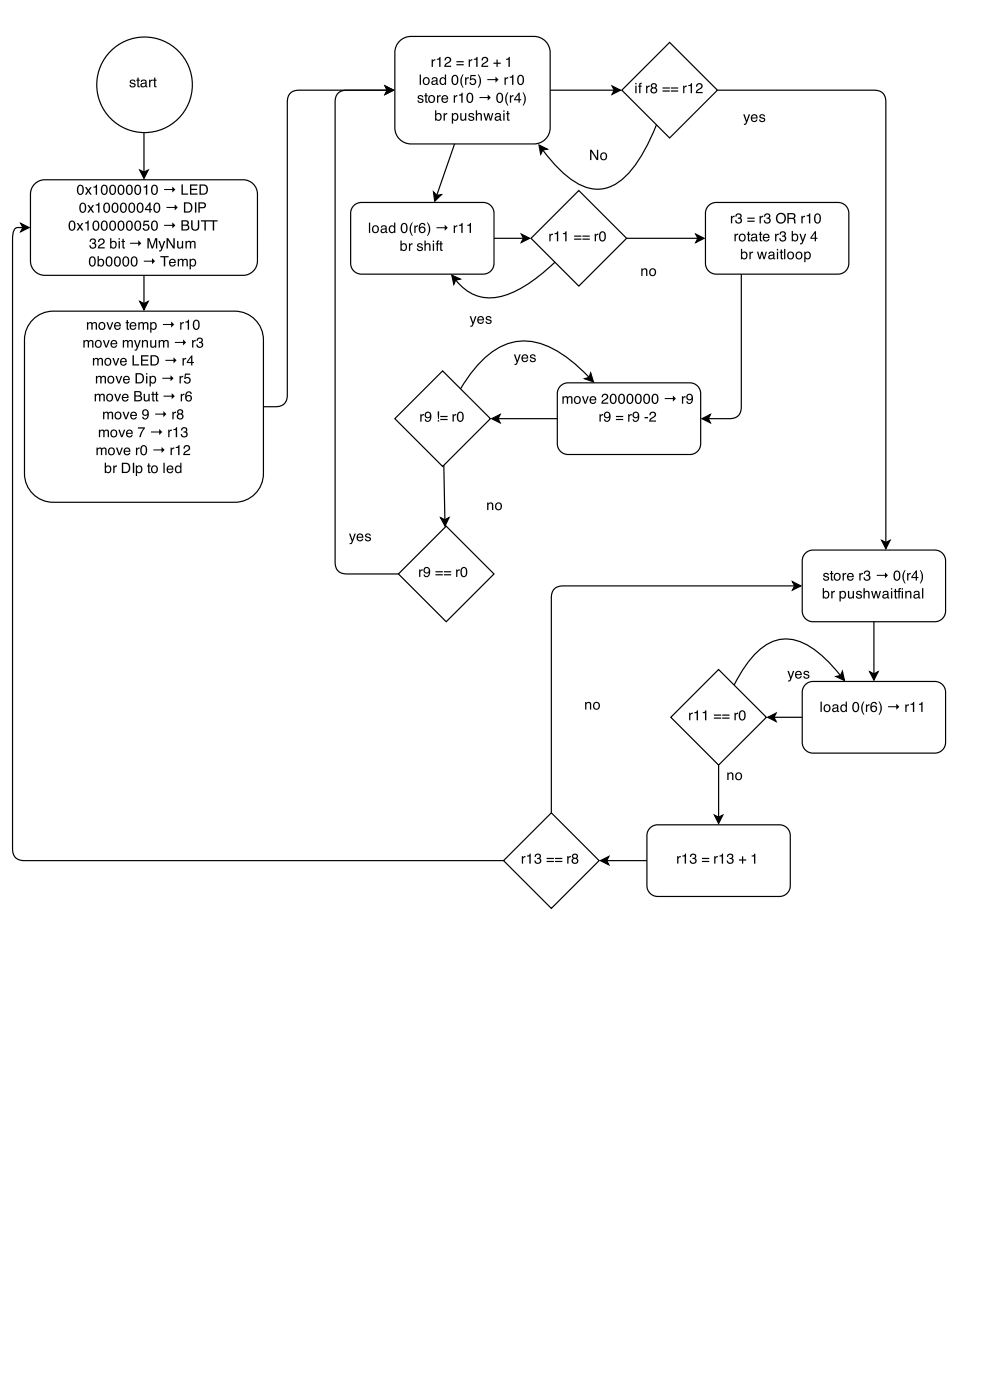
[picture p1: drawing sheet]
<svg xmlns="http://www.w3.org/2000/svg" width="160mm" height="226mm" viewBox="0 0 160 226" stroke-linecap="round" stroke-linejoin="round" font-family="sans-serif">
<circle cx="23.4" cy="13.7" r="7.7" fill="none" stroke="#000" stroke-width=".19"/>
<path d="M21.1 13l.3-.1h.3l.2 .3h-.2a.26 .26 0 0 0-.3-.2 .26 .26 0 0 0-.2 .3h.1a.58 .58 0 0 1 .6 .6 .53 .53 0 0 1-.5 .2 .53 .53 0 0 1-.5-.4h.2a.29 .29 0 0 0 .3 .3 .29 .29 0 0 0 .3-.3 .58 .58 0 0 1-.7-.6zM22.2 12.6h.2v.3h.2v.2h-.2v.8h.2v.2h-.3l-.1-.1v-.9h-.1v-.2h.1zM22.9 13.7v.1a.31 .31 0 0 0 .4 .1 .31 .31 0 0 0 .2-.4zM22.9 13l.3-.1a.39 .39 0 0 1 .5 .3v.7l.1 .1-.1 .1a.34 .34 0 0 0-.5 0 .37 .37 0 0 1-.5-.2 .37 .37 0 0 1 .4-.5l.4-.1a.28 .28 0 0 0-.2-.3 .28 .28 0 0 0-.3 .3h-.2zM24.1 12.9h.2v.2l.4-.2v.2l-.4 .2v.8h-.2zM24.9 12.6h.2v.3h.2v.2h-.2v.8h.2v.2h-.3l-.1-.1v-.9h-.1v-.2h.1z" fill-rule="evenodd" fill="#000"/>
<path d="M5.4 30a2.31 2.31 0 0 1 1.8-.9h32.1a2.32 2.32 0 0 1 2.3 2.3v10.8a2.32 2.32 0 0 1-2.3 2.3h-32.1a2.32 2.32 0 0 1-2.3-2.3v-10.8l.1-.5z" fill="#fff"/>
<path d="M5.8 29.6l.9-.5h.5h32.1a2.32 2.32 0 0 1 2.3 2.3v10.8a2.32 2.32 0 0 1-2.3 2.3h-32.1a2.32 2.32 0 0 1-2.3-2.3v-10.8a2.31 2.31 0 0 1 .9-1.8z" fill="none" stroke="#000" stroke-width=".19"/>
<g fill="#000">
<path d="M11.3 35.8a.58 .58 0 0 1 .7 0 .58 .58 0 0 1 .2 .7 .59 .59 0 0 1-.2 .7 .59 .59 0 0 1-.8-.1l-.1-.8zM11.5 35.9a.9 .9 0 0 0 .1 1.3 .79 .79 0 0 0 .1-1.3zM12.4 36.1h.3l.2 .4 .3-.4h.3l-.4 .6 .4 .6h-.3l-.3-.5-.3 .5h-.2l.4-.6zM13.7 36l.6-.3v1.6h-.2v-1.2h-.4zM15.1 35.8a.58 .58 0 0 1 .8 0 .58 .58 0 0 1 .2 .7 .59 .59 0 0 1-.3 .7 .59 .59 0 0 1-.7-.1l-.1-.8zM15.4 35.9a.9 .9 0 0 0 .1 1.3 .79 .79 0 0 0 0-1.3zM16.5 35.8a.58 .58 0 0 1 .7 0 .58 .58 0 0 1 .2 .7 .59 .59 0 0 1-.2 .7 .59 .59 0 0 1-.8-.1l-.1-.8zM16.7 35.9a.9 .9 0 0 0 .2 1.3 .79 .79 0 0 0 0-1.3zM17.8 35.8a.58 .58 0 0 1 .8 0 .58 .58 0 0 1 .2 .7 .59 .59 0 0 1-.3 .7 .59 .59 0 0 1-.7-.1l-.1-.8zM18.1 35.9a.9 .9 0 0 0 .1 1.3 .79 .79 0 0 0 0-1.3zM19.2 35.8a.58 .58 0 0 1 .7 0 .58 .58 0 0 1 .2 .7 .59 .59 0 0 1-.2 .7 .59 .59 0 0 1-.8-.1l-.1-.8zM19.4 35.9a.9 .9 0 0 0 .2 1.3 .79 .79 0 0 0 0-1.3zM20.5 35.8a.58 .58 0 0 1 .8 0 .58 .58 0 0 1 .2 .7 .59 .59 0 0 1-.3 .7 .59 .59 0 0 1-.7-.1l-.1-.8zM20.8 35.9a.9 .9 0 0 0 .1 1.3 .79 .79 0 0 0 0-1.3zM21.9 35.8a.58 .58 0 0 1 .7 0 .58 .58 0 0 1 .2 .7 .59 .59 0 0 1-.2 .7 .59 .59 0 0 1-.8-.1l-.1-.8zM22.1 35.9a.9 .9 0 0 0 .2 1.3 .79 .79 0 0 0 0-1.3zM23.3 35.7h.8v.2h-.7l-.1 .4a.55 .55 0 0 1 .8 .3 .55 .55 0 0 1-.3 .8 .55 .55 0 0 1-.7-.5h.2a.35 .35 0 0 0 .5 .2 .35 .35 0 0 0 .1-.6 .35 .35 0 0 0-.6 .1h-.2zM24.6 35.8a.58 .58 0 0 1 .7 0 .58 .58 0 0 1 .2 .7 .59 .59 0 0 1-.2 .7 .59 .59 0 0 1-.8-.1l-.1-.8zM24.8 35.9a.9 .9 0 0 0 .2 1.3 .79 .79 0 0 0 0-1.3z" fill-rule="evenodd"/>
<path d="M12.6 30a.58 .58 0 0 1 .7 0 .58 .58 0 0 1 .3 .7 .59 .59 0 0 1-.3 .7 .59 .59 0 0 1-.7-.1l-.2-.8zM12.9 30.1a.9 .9 0 0 0 .1 1.3 .79 .79 0 0 0 0-1.3zM13.8 30.3h.2l.3 .4 .3-.4h.2l-.4 .6 .4 .6h-.2l-.3-.5-.3 .5h-.3l.5-.6zM15.1 30.2l.6-.3v1.6h-.2v-1.2h-.4zM16.5 30a.58 .58 0 0 1 .7 0 .58 .58 0 0 1 .2 .7 .59 .59 0 0 1-.2 .7 .59 .59 0 0 1-.8-.1l-.1-.8zM16.7 30.1a.9 .9 0 0 0 .2 1.3 .79 .79 0 0 0 0-1.3zM17.8 30a.58 .58 0 0 1 .8 0 .58 .58 0 0 1 .2 .7 .59 .59 0 0 1-.3 .7 .59 .59 0 0 1-.7-.1l-.1-.8zM18.1 30.1a.9 .9 0 0 0 .1 1.3 .79 .79 0 0 0 0-1.3zM19.2 30a.58 .58 0 0 1 .7 0 .58 .58 0 0 1 .2 .7 .59 .59 0 0 1-.2 .7 .59 .59 0 0 1-.8-.1l-.1-.8zM19.4 30.1a.9 .9 0 0 0 .2 1.3 .79 .79 0 0 0 0-1.3zM20.5 30a.58 .58 0 0 1 .8 0 .58 .58 0 0 1 .2 .7 .59 .59 0 0 1-.3 .7 .59 .59 0 0 1-.7-.1l-.1-.8zM20.8 30.1a.9 .9 0 0 0 .1 1.3 .79 .79 0 0 0 0-1.3zM21.9 30a.58 .58 0 0 1 .7 0 .58 .58 0 0 1 .2 .7 .59 .59 0 0 1-.2 .7 .59 .59 0 0 1-.8-.1l-.1-.8zM22.1 30.1a.9 .9 0 0 0 .2 1.3 .79 .79 0 0 0 0-1.3zM23.2 30.2l.6-.3v1.6h-.2v-1.2h-.4zM24.6 30a.58 .58 0 0 1 .7 0 .58 .58 0 0 1 .2 .7 .59 .59 0 0 1-.2 .7 .59 .59 0 0 1-.8-.1l-.1-.8zM24.8 30.1a.9 .9 0 0 0 .2 1.3 .79 .79 0 0 0 0-1.3z" fill-rule="evenodd"/>
<path d="M13 32.9a.58 .58 0 0 1 .7 0 .58 .58 0 0 1 .2 .7 .59 .59 0 0 1-.2 .7 .59 .59 0 0 1-.8-.1l-.1-.8zM13.2 33a.9 .9 0 0 0 .2 1.3 .79 .79 0 0 0 0-1.3zM14.1 33.2h.3l.3 .4 .3-.4h.2l-.4 .6 .4 .6h-.2l-.3-.5-.3 .5h-.3l.4-.6zM15.5 33.1l.6-.3v1.6h-.2v-1.2h-.4zM16.9 32.9a.58 .58 0 0 1 .7 0 .58 .58 0 0 1 .2 .7 .59 .59 0 0 1-.2 .7 .59 .59 0 0 1-.8-.1l-.1-.8zM17.1 33a.9 .9 0 0 0 .1 1.3 .79 .79 0 0 0 .1-1.3zM18.2 32.9a.58 .58 0 0 1 .7 0 .58 .58 0 0 1 .3 .7 .59 .59 0 0 1-.3 .7 .59 .59 0 0 1-.7-.1l-.1-.8zM18.5 33a.9 .9 0 0 0 .1 1.3 .79 .79 0 0 0 0-1.3zM19.6 32.9a.58 .58 0 0 1 .7 0 .58 .58 0 0 1 .2 .7 .59 .59 0 0 1-.2 .7 .59 .59 0 0 1-.8-.1l-.1-.8zM19.8 33a.9 .9 0 0 0 .1 1.3 .79 .79 0 0 0 .1-1.3zM20.9 32.9a.58 .58 0 0 1 .8 0 .58 .58 0 0 1 .2 .7 .59 .59 0 0 1-.3 .7 .59 .59 0 0 1-.7-.1l-.1-.8zM21.2 33a.9 .9 0 0 0 .1 1.3 .79 .79 0 0 0 0-1.3zM22.3 32.9a.58 .58 0 0 1 .7 0 .58 .58 0 0 1 .2 .7 .59 .59 0 0 1-.2 .7 .59 .59 0 0 1-.8-.1l-.1-.8zM22.5 33a.9 .9 0 0 0 .2 1.3 .79 .79 0 0 0 0-1.3zM24.1 33.1l-.5 .7h.5zM24.2 32.8h.2v1h.2v.2h-.2v.4h-.2v-.4h-.8v-.2zM25 32.9a.58 .58 0 0 1 .7 0 .58 .58 0 0 1 .2 .7 .59 .59 0 0 1-.2 .7 .59 .59 0 0 1-.8-.1l-.1-.8zM25.2 33a.9 .9 0 0 0 .2 1.3 .79 .79 0 0 0 0-1.3z" fill-rule="evenodd"/>
<path d="M21 39.3h1.4v-.4l.5 .5-.5 .4v-.4h-1.4z" fill-rule="evenodd"/>
<path d="M23.8 38.5h.4l.4 1.4 .5-1.4h.3v1.7h-.2v-1.4l-.4 1.4h-.3l-.4-1.4v1.4h-.3zM25.6 39h.3l.3 1 .3-1h.2l-.4 1.3a.4 .4 0 0 1-.6 .4v-.2h.2l.2-.3zM26.9 38.5h.3l.8 1.4v-1.4h.3v1.7h-.3l-.8-1.4v1.4h-.3zM28.6 39h.3v.9l.2 .1a.39 .39 0 0 0 .3-.4v-.6h.2v1.2h-.2v-.2a.42 .42 0 0 1-.4 .2 .42 .42 0 0 1-.4-.4zM30 39h.2v.2a.4 .4 0 0 1 .7-.1 .4 .4 0 0 1 .5-.1 .4 .4 0 0 1 .2 .4v.8h-.2v-1l-.2-.1-.3 .2v.9h-.2v-1h-.3l-.2 .2v.8h-.2z" fill-rule="evenodd"/>
<path d="M26.5 30.6h1.4v-.4l.5 .5-.5 .4v-.4h-1.4z" fill-rule="evenodd"/>
<path d="M26.5 36.4h1.4v-.4l.5 .5-.5 .4v-.4h-1.4z" fill-rule="evenodd"/>
<path d="M26.9 33.5h1.4v-.4l.4 .5-.4 .4v-.4h-1.4z" fill-rule="evenodd"/>
<path d="M29.4 29.8h.2v1.5h.8v.2h-1zM30.7 29.8h1.2v.2h-1v.5h1v.2h-1v.6h1.1v.2h-1.3zM32.5 30v1.3h.4a.65 .65 0 0 0 .5-.6 .65 .65 0 0 0-.5-.7zM32.3 29.8h.6a.84 .84 0 0 1 .7 .9 .84 .84 0 0 1-.7 .8h-.6z" fill-rule="evenodd"/>
<path d="M29.6 35.8v.5h.4a.27 .27 0 0 0 .3-.2 .27 .27 0 0 0-.3-.3zM29.6 36.5v.6l.8-.1v-.2l-.2-.2zM29.4 35.6h.7a.41 .41 0 0 1 .4 .3 .41 .41 0 0 1-.2 .5 .47 .47 0 0 1 .3 .6 .47 .47 0 0 1-.5 .3h-.7zM30.9 35.6h.2v1.1a.43 .43 0 0 0 .5 .4 .43 .43 0 0 0 .4-.4v-1.1h.2v1a.66 .66 0 0 1-.6 .7 .66 .66 0 0 1-.7-.7zM32.5 35.6h1.4v.2h-.6v1.5h-.2v-1.5h-.6zM33.9 35.6h1.3v.2h-.6v1.5h-.2v-1.5h-.5z" fill-rule="evenodd"/>
<path d="M30 32.9v1.3h.4a.65 .65 0 0 0 .5-.6 .65 .65 0 0 0-.5-.7zM29.8 32.7h.6a.84 .84 0 0 1 .7 .9 .84 .84 0 0 1-.7 .8h-.6zM31.5 32.7h.3v1.7h-.3zM32.1 32.7h.7a.48 .48 0 0 1 .5 .5 .48 .48 0 0 1-.5 .5h-.5v.7h-.2zM32.3 32.9v.6h.5a.29 .29 0 0 0 .3-.3 .29 .29 0 0 0-.3-.3z" fill-rule="evenodd"/>
<path d="M14.7 38.7a.47 .47 0 0 1 .6-.1 .47 .47 0 0 1 .1 .7h-.1a.53 .53 0 0 1-.1 .9 .53 .53 0 0 1-.7-.5h.2a.33 .33 0 0 0 .4 .3 .33 .33 0 0 0 0-.5l-.2-.1v-.1a.27 .27 0 0 0 .4-.2 .27 .27 0 0 0-.3-.3l-.3 .1v.2h-.2zM16.1 38.7a.53 .53 0 0 1 .8 .1 .53 .53 0 0 1-.4 .8l-.5 .4h.9v.2h-1.1a1.75 1.75 0 0 1 .9-1 .33 .33 0 0 0-.3-.5 .33 .33 0 0 0-.3 .4h-.2zM17.8 38.5h.2v.6a.53 .53 0 0 1 .7 0 .53 .53 0 0 1 .2 .6 .48 .48 0 0 1-.4 .5 .48 .48 0 0 1-.5-.2v.2h-.2zM18.1 39.2a.42 .42 0 0 0-.1 .6 .42 .42 0 0 0 .6 .1 .42 .42 0 0 0 .1-.6 .42 .42 0 0 0-.6-.1zM19.2 39h.2v1.2h-.2zM19.2 38.5h.2v.3h-.2zM19.8 38.6h.2v.4h.2v.1h-.2v.8l.2 .1v.2h-.3l-.1-.1v-1h-.2v-.1h.2z" fill-rule="evenodd"/>
<path d="M14.6 41.6a.58 .58 0 0 1 .7 0 .58 .58 0 0 1 .2 .7 .59 .59 0 0 1-.2 .7 .59 .59 0 0 1-.8-.1l-.1-.8zM14.8 41.7a.9 .9 0 0 0 .1 1.3 .79 .79 0 0 0 0-1.3zM15.8 41.4h.2v.6a.53 .53 0 0 1 .7 0 .53 .53 0 0 1 .1 .6 .48 .48 0 0 1-.3 .5 .48 .48 0 0 1-.5-.2v.2h-.2zM16.1 42.1a.42 .42 0 0 0-.1 .6 .42 .42 0 0 0 .6 .1 .42 .42 0 0 0 0-.6 .42 .42 0 0 0-.5-.1zM17.3 41.6a.58 .58 0 0 1 .7 0 .58 .58 0 0 1 .2 .7 .59 .59 0 0 1-.2 .7 .59 .59 0 0 1-.8-.1l-.1-.8zM17.5 41.7a.9 .9 0 0 0 .1 1.3 .79 .79 0 0 0 0-1.3zM18.6 41.6a.58 .58 0 0 1 .7 0 .58 .58 0 0 1 .2 .7 .59 .59 0 0 1-.2 .7 .59 .59 0 0 1-.8-.1l-.1-.8zM18.8 41.7a.9 .9 0 0 0 .2 1.3 .79 .79 0 0 0 0-1.3zM20 41.6a.58 .58 0 0 1 .7 0 .58 .58 0 0 1 .2 .7 .59 .59 0 0 1-.2 .7 .59 .59 0 0 1-.8-.1l-.1-.8zM20.2 41.7a.9 .9 0 0 0 .1 1.3 .79 .79 0 0 0 .1-1.3zM21.3 41.6a.58 .58 0 0 1 .7 0 .58 .58 0 0 1 .3 .7 .59 .59 0 0 1-.3 .7 .59 .59 0 0 1-.7-.1l-.2-.8zM21.5 41.7a.9 .9 0 0 0 .2 1.3 .79 .79 0 0 0 0-1.3z" fill-rule="evenodd"/>
<path d="M23.3 42.2h1.3v-.4l.5 .5-.5 .4v-.4h-1.3z" fill-rule="evenodd"/>
<path d="M25.9 41.4h1.4v.2h-.6v1.5h-.2v-1.5h-.6zM27.5 42a.56 .56 0 0 1 .7-.1 .56 .56 0 0 1 .2 .7h-.9a.35 .35 0 0 0 .3 .3 .35 .35 0 0 0 .4-.2h.2a.59 .59 0 0 1-.8 .4 .59 .59 0 0 1-.2-.9zM27.7 42.1l-.1 .3h.6v-.2a.33 .33 0 0 0-.5-.1zM28.7 41.9h.3v.2a.4 .4 0 0 1 .6-.1 .4 .4 0 0 1 .5-.1 .4 .4 0 0 1 .3 .4v.8h-.2v-1l-.2-.1-.3 .2v.9h-.2l-.1-1h-.3l-.1 .2v.8h-.3zM31 42.1a.47 .47 0 0 0-.1 .5 .47 .47 0 0 0 .4 .3 .46 .46 0 0 0 .2-.5 .46 .46 0 0 0-.5-.3zM30.7 41.9h.2v.1a.54 .54 0 0 1 .7 0 .54 .54 0 0 1 .1 .7 .47 .47 0 0 1-.3 .4 .47 .47 0 0 1-.5-.1v.6h-.2z" fill-rule="evenodd"/>
</g>
<path d="M5.6 51.4a4.6 4.6 0 0 1 3-1.1h29.4a4.6 4.6 0 0 1 4.6 4.7v21.6a4.6 4.6 0 0 1-4.6 4.7h-29.4a4.6 4.6 0 0 1-4.6-4.7v-21.6a4.6 4.6 0 0 1 1.6-3.6z" fill="#fff"/>
<path d="M22.6 27.5l.7 .4 .7-.4-.7 1.4zM23.3 21.4v6.5M5.6 51.4a4.6 4.6 0 0 1 3-1.1h29.4a4.6 4.6 0 0 1 4.6 4.7v21.6a4.6 4.6 0 0 1-4.6 4.7h-29.4a4.6 4.6 0 0 1-4.6-4.7v-21.6a4.6 4.6 0 0 1 1.6-3.6zM22.6 48.8l.7 .3 .7-.3-.7 1.3zM23.3 44.5v4.6" fill="none" stroke="#000" stroke-width=".19"/>
<g fill="#000">
<path d="M13.5 55h.2v.2a.4 .4 0 0 1 .7 0 .4 .4 0 0 1 .4-.2 .4 .4 0 0 1 .3 .4v.8h-.2v-.9l-.2-.1-.3 .2v.8h-.2v-.9l-.3-.1-.2 .2v.8h-.2zM15.6 55.3a.42 .42 0 0 0 0 .6 .42 .42 0 0 0 .6 0 .42 .42 0 0 0 0-.5 .42 .42 0 0 0-.6-.1zM15.5 55.2a.59 .59 0 0 1 .8 0 .59 .59 0 0 1-.1 .9 .59 .59 0 0 1-.8-.1l-.1-.5zM16.6 55h.3l.3 1 .3-1h.3l-.5 1.2h-.2zM18 55.2a.56 .56 0 0 1 .7-.1 .56 .56 0 0 1 .3 .6h-.9a.35 .35 0 0 0 .2 .4 .35 .35 0 0 0 .4-.2h.2a.59 .59 0 0 1-.8 .3 .59 .59 0 0 1-.2-.9zM18.2 55.3l-.1 .2h.7l-.1-.2a.33 .33 0 0 0-.5 0zM19.9 55h.2v.2a.4 .4 0 0 1 .6 0 .4 .4 0 0 1 .5-.2 .4 .4 0 0 1 .3 .4v.8h-.2v-.9l-.2-.1-.3 .2v.8h-.2l-.1-.9-.2-.1-.2 .2v.8h-.2zM21.7 55h.2l.3 1 .3-1h.3l-.5 1.3a.4 .4 0 0 1-.5 .4v-.2h.2l.1-.2zM23 55h.1v.2a.43 .43 0 0 1 .5-.2 .43 .43 0 0 1 .3 .5v.7h-.2v-.7a.3 .3 0 0 0-.3-.3 .3 .3 0 0 0-.2 .4v.6h-.2zM24.3 55h.2v.9l.2 .2a.39 .39 0 0 0 .4-.5v-.6h.2v1.2h-.2v-.1a.42 .42 0 0 1-.5 .2 .42 .42 0 0 1-.3-.5zM25.7 55h.2v.2a.4 .4 0 0 1 .6 0 .4 .4 0 0 1 .5-.2 .4 .4 0 0 1 .3 .4v.8h-.2v-.9l-.2-.1-.3 .2v.8h-.2l-.1-.9-.2-.1-.2 .2v.8h-.2z" fill-rule="evenodd"/>
<path d="M14.1 52.1h.2v.2a.4 .4 0 0 1 .6 0 .4 .4 0 0 1 .5-.2 .4 .4 0 0 1 .3 .4v.8h-.2v-.9l-.2-.1-.3 .2v.8h-.2l-.1-.9-.2-.1-.2 .2v.8h-.2zM16.2 52.4a.42 .42 0 0 0-.1 .6 .42 .42 0 0 0 .7 0 .42 .42 0 0 0 0-.5 .42 .42 0 0 0-.6-.1zM16.1 52.3a.59 .59 0 0 1 .8 0 .59 .59 0 0 1-.1 .9 .59 .59 0 0 1-.8-.1l-.1-.5zM17.2 52.1h.2l.4 1 .3-1h.2l-.4 1.2h-.2zM18.6 52.3a.56 .56 0 0 1 .7-.1 .56 .56 0 0 1 .2 .6h-.8a.35 .35 0 0 0 .2 .4 .35 .35 0 0 0 .4-.2h.2a.59 .59 0 0 1-.8 .3 .59 .59 0 0 1-.2-.9zM18.8 52.4l-.1 .2h.6v-.2a.33 .33 0 0 0-.5 0zM20.5 51.8h.2v.3h.2v.2h-.2v.8l.2 .1v.1h-.3l-.1-.1v-.9h-.2v-.2h.2zM21.1 52.3a.56 .56 0 0 1 .7-.1 .56 .56 0 0 1 .3 .6h-.9a.35 .35 0 0 0 .2 .4 .35 .35 0 0 0 .4-.2h.2a.59 .59 0 0 1-.8 .3 .59 .59 0 0 1-.2-.9zM21.3 52.4l-.1 .2h.6v-.2a.33 .33 0 0 0-.5 0zM22.4 52.1h.2v.2a.4 .4 0 0 1 .7 0 .4 .4 0 0 1 .4-.2 .4 .4 0 0 1 .3 .4v.8h-.2v-.9l-.2-.1-.3 .2v.8h-.2v-.9l-.3-.1-.2 .2v.8h-.2zM24.6 52.3a.47 .47 0 0 0-.1 .6 .47 .47 0 0 0 .4 .3 .46 .46 0 0 0 .2-.6 .46 .46 0 0 0-.5-.3zM24.3 52.1h.2v.2a.54 .54 0 0 1 .7-.1 .54 .54 0 0 1 .1 .7 .47 .47 0 0 1-.3 .5 .47 .47 0 0 1-.5-.2v.6h-.2z" fill-rule="evenodd"/>
<path d="M15 57.9h.2v.2a.4 .4 0 0 1 .7 0 .4 .4 0 0 1 .5-.2 .4 .4 0 0 1 .3 .4v.8h-.3v-.9l-.2-.1-.2 .2-.1 .8h-.2v-.9l-.3-.1-.1 .2-.1 .8h-.2zM17.2 58.2a.42 .42 0 0 0-.1 .6 .42 .42 0 0 0 .6 0 .42 .42 0 0 0 .1-.5 .42 .42 0 0 0-.6-.1zM17 58.1a.59 .59 0 0 1 .9 0 .59 .59 0 0 1-.1 .9 .59 .59 0 0 1-.9-.1v-.5zM18.2 57.9h.2l.3 1 .4-1h.2l-.5 1.2h-.2zM19.6 58.1a.56 .56 0 0 1 .6-.1 .56 .56 0 0 1 .3 .6h-.9a.35 .35 0 0 0 .3 .4 .35 .35 0 0 0 .4-.2h.2a.59 .59 0 0 1-.9 .3 .59 .59 0 0 1-.1-.9zM19.7 58.2l-.1 .2h.7l-.1-.2a.33 .33 0 0 0-.5 0zM21.4 57.5h.3v1.4h.8v.2h-1.1zM22.8 57.5h1.2v.2h-1v.5h.9v.2h-.9v.5h1v.2h-1.2zM24.6 57.7v1.2h.4a.65 .65 0 0 0 .5-.6 .65 .65 0 0 0-.5-.6zM24.3 57.5h.7a.84 .84 0 0 1 .7 .8 .84 .84 0 0 1-.7 .8h-.7z" fill-rule="evenodd"/>
<path d="M26.4 52.4h1.3v-.4l.5 .5-.5 .5v-.4h-1.3z" fill-rule="evenodd"/>
<path d="M26.7 58.2h1.4v-.4l.5 .5-.5 .5v-.4h-1.4z" fill-rule="evenodd"/>
<path d="M29.1 52.1h.2v.2l.4-.2v.2l-.3 .2-.1 .8h-.2zM30 52l.6-.3v1.6h-.2v-1.1h-.4zM31.4 51.9a.58 .58 0 0 1 .7-.1 .58 .58 0 0 1 .2 .7 .59 .59 0 0 1-.2 .8 .59 .59 0 0 1-.8-.2l-.1-.7zM31.6 51.9a.9 .9 0 0 0 .1 1.3 .79 .79 0 0 0 .1-1.3z" fill-rule="evenodd"/>
<path d="M29.5 57.9h.2v.2l.4-.2v.2l-.3 .2-.1 .8h-.2zM30.9 57.8l-.5 .8h.5zM30.9 57.5h.2v1.1h.3v.1h-.3v.4h-.2v-.4h-.7v-.2z" fill-rule="evenodd"/>
<path d="M28.3 55.3h1.3v-.4l.5 .5-.5 .5v-.4h-1.3z" fill-rule="evenodd"/>
<path d="M31.1 55h.2v.2l.4-.2v.2l-.4 .2v.8h-.2zM32 54.7a.47 .47 0 0 1 .6 0 .47 .47 0 0 1 .1 .6l-.1 .1a.53 .53 0 0 1-.1 .9 .53 .53 0 0 1-.8-.6h.3a.33 .33 0 0 0 .4 .4 .33 .33 0 0 0 0-.6h-.2v-.2a.27 .27 0 0 0 .4-.2 .27 .27 0 0 0-.3-.3l-.3 .1v.2h-.2z" fill-rule="evenodd"/>
<path d="M15.3 63.7h.2v.2a.4 .4 0 0 1 .7 0 .4 .4 0 0 1 .5-.2 .4 .4 0 0 1 .3 .4v.8h-.3v-.9l-.2-.1-.2 .2-.1 .8h-.2v-.9l-.3-.1-.2 .2v.8h-.2zM17.5 64a.42 .42 0 0 0-.1 .6 .42 .42 0 0 0 .6 0 .42 .42 0 0 0 .1-.5 .42 .42 0 0 0-.6-.1zM17.3 63.9a.59 .59 0 0 1 .9 0 .59 .59 0 0 1-.1 .9 .59 .59 0 0 1-.9-.1v-.5zM18.5 63.7h.2l.3 1 .4-1h.2l-.5 1.2h-.2zM19.9 63.9a.56 .56 0 0 1 .6-.1 .56 .56 0 0 1 .3 .6h-.9a.35 .35 0 0 0 .3 .4 .35 .35 0 0 0 .4-.3h.2a.59 .59 0 0 1-.9 .4 .59 .59 0 0 1-.1-.9zM20 64l-.1 .2h.7l-.1-.2a.33 .33 0 0 0-.5 0zM21.9 63.5v.5h.4a.27 .27 0 0 0 .4-.3 .27 .27 0 0 0-.4-.2zM21.9 64.2v.5l.8-.1 .1-.2-.2-.2zM21.7 63.3h.7a.41 .41 0 0 1 .5 .2 .41 .41 0 0 1-.2 .5 .47 .47 0 0 1 .3 .6 .47 .47 0 0 1-.6 .3h-.7zM23.2 63.7h.2l.1 .9 .2 .2a.39 .39 0 0 0 .3-.5v-.6h.2v1.2h-.2v-.2a.42 .42 0 0 1-.5 .2 .42 .42 0 0 1-.3-.4zM24.6 63.4h.2v.3h.2v.2h-.2v.8l.2 .1v.1h-.2l-.2-.1v-.9h-.1v-.2h.1zM25.2 63.4h.2v.3h.2v.2h-.2v.8l.2 .1v.1h-.3l-.1-.1v-.9h-.1v-.2h.1z" fill-rule="evenodd"/>
<path d="M15.5 60.8h.2v.2a.4 .4 0 0 1 .7 0 .4 .4 0 0 1 .5-.2 .4 .4 0 0 1 .2 .4v.8h-.2v-.9l-.2-.1-.2 .2-.1 .8h-.2v-.9l-.3-.1-.2 .2v.8h-.2zM17.7 61.1a.42 .42 0 0 0-.1 .6 .42 .42 0 0 0 .6 0 .42 .42 0 0 0 0-.5 .42 .42 0 0 0-.5-.1zM17.5 61a.59 .59 0 0 1 .9 0 .59 .59 0 0 1-.1 .9 .59 .59 0 0 1-.9-.1v-.5zM18.7 60.8h.2l.3 1 .4-1h.2l-.5 1.2h-.2zM20 61a.56 .56 0 0 1 .7-.1 .56 .56 0 0 1 .3 .6h-.9a.35 .35 0 0 0 .3 .4 .35 .35 0 0 0 .4-.3h.2a.59 .59 0 0 1-.9 .4 .59 .59 0 0 1-.1-.9zM20.2 61.1l-.1 .2h.7l-.1-.2a.33 .33 0 0 0-.5 0zM22.2 60.6v1.2h.4a.65 .65 0 0 0 .5-.6 .65 .65 0 0 0-.5-.6zM21.9 60.4h.7a.84 .84 0 0 1 .7 .8 .84 .84 0 0 1-.7 .8h-.7zM23.6 60.8h.2v1.2h-.2zM23.6 60.4h.2v.2h-.2zM24.5 61a.47 .47 0 0 0-.1 .6 .47 .47 0 0 0 .5 .3 .46 .46 0 0 0 .2-.6 .46 .46 0 0 0-.6-.3zM24.2 60.8h.2v.2a.54 .54 0 0 1 .7-.1 .54 .54 0 0 1 .1 .7 .47 .47 0 0 1-.3 .4 .47 .47 0 0 1-.5-.1v.6h-.2z" fill-rule="evenodd"/>
<path d="M15.6 72.4h.2v.2a.4 .4 0 0 1 .7 0 .4 .4 0 0 1 .5-.2 .4 .4 0 0 1 .2 .4v.8h-.2v-.9l-.2-.1-.3 .2v.8h-.2v-.9l-.3-.1-.2 .2v.8h-.2zM17.8 72.7a.42 .42 0 0 0-.1 .6 .42 .42 0 0 0 .6 0 .42 .42 0 0 0 0-.6 .42 .42 0 0 0-.5 0zM17.6 72.6a.59 .59 0 0 1 .9 0 .59 .59 0 0 1-.1 .9 .59 .59 0 0 1-.9-.1v-.5zM18.8 72.4h.2l.3 1 .4-1h.2l-.5 1.2h-.2zM20.1 72.6a.56 .56 0 0 1 .7-.1 .56 .56 0 0 1 .3 .6h-.9a.35 .35 0 0 0 .3 .4 .35 .35 0 0 0 .4-.3h.2a.59 .59 0 0 1-.9 .4 .59 .59 0 0 1-.1-.9zM20.3 72.7l-.1 .2h.7l-.1-.2a.33 .33 0 0 0-.5 0zM22 72.4h.2v.2l.4-.2v.2l-.4 .2v.8h-.2zM22.9 72.2a.58 .58 0 0 1 .7-.1 .58 .58 0 0 1 .2 .7 .59 .59 0 0 1-.2 .7 .59 .59 0 0 1-.8-.1l-.1-.7zM23.1 72.2a.9 .9 0 0 0 .1 1.3 .79 .79 0 0 0 0-1.3z" fill-rule="evenodd"/>
<path d="M16 69.5h.2v.2a.4 .4 0 0 1 .7 0 .4 .4 0 0 1 .4-.2 .4 .4 0 0 1 .3 .4v.8h-.2v-.9l-.2-.1-.3 .2v.8h-.2v-.9l-.3-.1-.2 .2v.8h-.2zM18.1 69.8a.42 .42 0 0 0 0 .6 .42 .42 0 0 0 .6 0 .42 .42 0 0 0 0-.6 .42 .42 0 0 0-.6 0zM18 69.7a.59 .59 0 0 1 .8 0 .59 .59 0 0 1-.1 .9 .59 .59 0 0 1-.8-.1v-.5zM19.1 69.5h.3l.3 1 .3-1h.3l-.5 1.2h-.2zM20.5 69.7a.56 .56 0 0 1 .7-.1 .56 .56 0 0 1 .3 .6h-.9a.35 .35 0 0 0 .2 .4 .35 .35 0 0 0 .5-.3h.2a.59 .59 0 0 1-.9 .4 .59 .59 0 0 1-.2-.9zM20.7 69.8l-.1 .2h.7l-.1-.2a.33 .33 0 0 0-.5 0zM22.3 69.1h1.1l-.6 1.6h-.3l.1-.3 .6-1.1h-.9z" fill-rule="evenodd"/>
<path d="M16.7 66.6h.2v.2a.4 .4 0 0 1 .7 0 .4 .4 0 0 1 .4-.2 .4 .4 0 0 1 .3 .4v.8h-.2v-.9l-.2-.1-.3 .2v.8h-.2v-.9l-.3-.1-.2 .2v.8h-.2zM18.8 66.9a.42 .42 0 0 0 0 .6 .42 .42 0 0 0 .6 0 .42 .42 0 0 0 0-.6 .42 .42 0 0 0-.6 0zM18.7 66.8a.59 .59 0 0 1 .8 0 .59 .59 0 0 1-.1 .9 .59 .59 0 0 1-.8-.1l-.1-.5zM19.8 66.6h.3l.3 1 .3-1h.2l-.4 1.2h-.2zM21.2 66.8a.56 .56 0 0 1 .7-.1 .56 .56 0 0 1 .3 .6h-.9a.35 .35 0 0 0 .2 .4 .35 .35 0 0 0 .4-.3h.2a.59 .59 0 0 1-.8 .4 .59 .59 0 0 1-.2-.9zM21.4 66.9l-.1 .2h.6v-.2a.33 .33 0 0 0-.5 0zM23.1 66.4a.63 .63 0 0 1 .8 0 .63 .63 0 0 1 .2 .8 .55 .55 0 0 1-.4 .6 .55 .55 0 0 1-.7-.4h.2a.32 .32 0 0 0 .4 .3 .32 .32 0 0 0 .2-.4l.1-.2a.52 .52 0 0 1-.8 0 .52 .52 0 0 1 0-.7zM23.2 66.7a.35 .35 0 0 0 .7 0 .35 .35 0 0 0-.7 0z" fill-rule="evenodd"/>
<path d="M16.9 74.9h.2v.6a.53 .53 0 0 1 .7-.1 .53 .53 0 0 1 .2 .7 .48 .48 0 0 1-.3 .4 .48 .48 0 0 1-.6-.1v.1h-.2zM17.2 75.6a.42 .42 0 0 0-.1 .5 .42 .42 0 0 0 .6 .1 .42 .42 0 0 0 .1-.5 .42 .42 0 0 0-.6-.1zM18.3 75.3h.2v.2l.4-.2v.2l-.4 .2v.8h-.2zM19.9 75.1v1.2h.4a.65 .65 0 0 0 .6-.6 .65 .65 0 0 0-.6-.6zM19.7 74.9h.7a.84 .84 0 0 1 .7 .8 .84 .84 0 0 1-.7 .8h-.7zM21.5 74.9h.2v1.6h-.2zM22.3 75.5a.47 .47 0 0 0-.1 .5 .47 .47 0 0 0 .4 .4 .46 .46 0 0 0 .2-.6 .46 .46 0 0 0-.5-.3zM22 75.3h.2v.2a.54 .54 0 0 1 .7-.1 .54 .54 0 0 1 .1 .7 .47 .47 0 0 1-.3 .4 .47 .47 0 0 1-.5-.1v.6h-.2zM24 75h.2v.3h.2v.2h-.2v.8l.2 .1v.1h-.3l-.1-.1v-.9h-.2v-.2h.2zM24.7 75.6a.42 .42 0 0 0-.1 .6 .42 .42 0 0 0 .7 0 .42 .42 0 0 0 0-.6 .42 .42 0 0 0-.6 0zM24.6 75.5a.59 .59 0 0 1 .8 0 .59 .59 0 0 1-.1 .9 .59 .59 0 0 1-.8-.1l-.1-.5zM26.4 74.9h.2v1.6h-.2zM27.1 75.5a.56 .56 0 0 1 .7-.2 .56 .56 0 0 1 .2 .7h-.8a.35 .35 0 0 0 .2 .4 .35 .35 0 0 0 .4-.3h.2a.59 .59 0 0 1-.8 .4 .59 .59 0 0 1-.2-.9zM27.3 75.6l-.1 .2h.6v-.2a.33 .33 0 0 0-.5 0zM28.6 75.6a.42 .42 0 0 0-.1 .6 .42 .42 0 0 0 .6 .1l.1-.4a.35 .35 0 0 0-.5-.4zM28.5 75.4l.4-.1 .3 .2v-.6h.2v1.6h-.2v-.1a.53 .53 0 0 1-.7 .1 .53 .53 0 0 1-.2-.7z" fill-rule="evenodd"/>
<path d="M24.4 69.8h1.3v-.4l.5 .5-.5 .5v-.4h-1.3z" fill-rule="evenodd"/>
<path d="M24.8 72.7h1.3v-.4l.5 .5-.5 .5v-.4h-1.3z" fill-rule="evenodd"/>
<path d="M25.1 66.9h1.3v-.4l.5 .5-.5 .5v-.4h-1.3z" fill-rule="evenodd"/>
<path d="M27.2 69.5h.2v.2l.4-.2v.2l-.4 .2v.8h-.2zM28 69.4l.6-.3v1.6h-.2v-1.1h-.4zM29.5 69.2a.47 .47 0 0 1 .6 0 .47 .47 0 0 1 .1 .6l-.1 .1a.53 .53 0 0 1-.1 .9 .53 .53 0 0 1-.8-.6h.2a.33 .33 0 0 0 .5 .4 .33 .33 0 0 0 0-.6h-.2v-.2a.27 .27 0 0 0 .4-.2 .27 .27 0 0 0-.3-.3l-.3 .1v.2h-.2z" fill-rule="evenodd"/>
<path d="M27.6 72.4h.2v.2l.4-.2v.2l-.4 .2v.8h-.2zM28.4 72.3l.6-.3v1.6h-.2v-1.1h-.4zM29.9 72.1a.53 .53 0 0 1 .8 .1 .53 .53 0 0 1-.4 .8l-.4 .4h.9v.2h-1.2a1.75 1.75 0 0 1 .9-1 .33 .33 0 0 0-.3-.4 .33 .33 0 0 0-.3 .4h-.2z" fill-rule="evenodd"/>
<path d="M27.9 66.6h.2v.2l.4-.2v.2l-.4 .2v.8h-.2zM28.8 66.6a.3 .3 0 0 0 .6 0 .3 .3 0 0 0-.6 0zM28.8 67.4a.35 .35 0 0 0 .7 0 .35 .35 0 0 0-.7 0zM28.8 66.3a.47 .47 0 0 1 .6-.1 .47 .47 0 0 1 .1 .7l-.1 .1a.5 .5 0 0 1 .1 .7 .5 .5 0 0 1-.7 0 .5 .5 0 0 1 .1-.7l-.3-.4z" fill-rule="evenodd"/>
<path d="M26.3 61.1h1.3v-.4l.5 .5-.5 .5v-.4h-1.3z" fill-rule="evenodd"/>
<path d="M26.4 64h1.4v-.4l.5 .5-.5 .5v-.4h-1.4z" fill-rule="evenodd"/>
<path d="M29 60.8h.2v.2l.4-.2v.2l-.3 .2-.1 .8h-.2zM29.9 60.4h.9v.2h-.7l-.1 .5a.55 .55 0 0 1 .8 .2 .55 .55 0 0 1-.4 .8 .55 .55 0 0 1-.7-.5h.2a.35 .35 0 0 0 .6 .2 .35 .35 0 0 0 0-.6 .35 .35 0 0 0-.5 .1h-.2z" fill-rule="evenodd"/>
<path d="M29.2 63.7h.2v.2l.4-.2v.2l-.3 .2-.1 .8h-.2zM30.1 63.5a.49 .49 0 0 1 .6-.2 .49 .49 0 0 1 .3 .4h-.2a.34 .34 0 0 0-.4-.2 .34 .34 0 0 0-.2 .4v.2a.54 .54 0 0 1 .8 .1 .54 .54 0 0 1-.2 .8 .54 .54 0 0 1-.8-.3v-.7zM30.2 64.4a.35 .35 0 0 0 .7 0 .35 .35 0 0 0-.7 0z" fill-rule="evenodd"/>
</g>
<path d="M22.6 27.5l.7 .4 .7-.4-.7 1.4zM22.6 48.8l.7 .3 .7-.3-.7 1.3z" fill="#000"/>
<path d="M64.8 6.5l1.1-.5 .6-.1h19.9a2.61 2.61 0 0 1 2.6 2.6v12.2a2.61 2.61 0 0 1-2.6 2.6h-19.9a2.61 2.61 0 0 1-2.6-2.6v-12.2a2.6 2.6 0 0 1 .9-2z" fill="#fff"/>
<path d="M64.4 6.9a2.6 2.6 0 0 1 2.1-1h19.9a2.61 2.61 0 0 1 2.6 2.6v12.2a2.61 2.61 0 0 1-2.6 2.6h-19.9a2.61 2.61 0 0 1-2.6-2.6v-12.2v-.6z" fill="none" stroke="#000" stroke-width=".19"/>
<g fill="#000">
<path d="M67.7 15.5l.3-.1h.3l.2 .4h-.2a.26 .26 0 0 0-.3-.3 .26 .26 0 0 0-.2 .3 .58 .58 0 0 1 .7 .6 .53 .53 0 0 1-.6 .3 .53 .53 0 0 1-.4-.5h.2a.29 .29 0 0 0 .3 .3 .29 .29 0 0 0 .3-.3h-.1a.58 .58 0 0 1-.6-.6zM68.8 15.1h.2v.3h.2v.2h-.2v.8l.2 .1v.1h-.3l-.1-.1v-.9h-.2v-.2h.2zM69.5 15.7a.42 .42 0 0 0 0 .6 .42 .42 0 0 0 .6 0 .42 .42 0 0 0 0-.6 .42 .42 0 0 0-.6 0zM69.4 15.6a.59 .59 0 0 1 .8 0 .59 .59 0 0 1 0 .9 .59 .59 0 0 1-.9-.1v-.6zM70.7 15.4h.2v.2l.4-.2v.2l-.4 .2v.8h-.2zM71.5 15.6a.56 .56 0 0 1 .7-.2 .56 .56 0 0 1 .3 .7h-.9a.35 .35 0 0 0 .3 .4 .35 .35 0 0 0 .4-.3h.2a.59 .59 0 0 1-.9 .4 .59 .59 0 0 1-.1-.9zM71.7 15.7l-.1 .2h.7l-.1-.2a.33 .33 0 0 0-.5 0zM73.4 15.4h.2v.2l.4-.2v.2l-.4 .2v.8h-.2zM74.2 15.3l.6-.3v1.6h-.2v-1.1h-.4zM75.6 15.2a.58 .58 0 0 1 .7-.1 .58 .58 0 0 1 .3 .7 .59 .59 0 0 1-.3 .7 .59 .59 0 0 1-.7-.1l-.2-.7zM75.8 15.2a.9 .9 0 0 0 .2 1.3 .79 .79 0 0 0 0-1.3z" fill-rule="evenodd"/>
<path d="M67.9 12.1h.2v1.6h-.2zM68.7 12.8a.42 .42 0 0 0-.1 .6 .42 .42 0 0 0 .6 0 .42 .42 0 0 0 .1-.6 .42 .42 0 0 0-.6 0zM68.5 12.7a.59 .59 0 0 1 .9 0 .59 .59 0 0 1-.1 .9 .59 .59 0 0 1-.9-.1v-.5zM70 13.3v.1a.31 .31 0 0 0 .4 .1 .31 .31 0 0 0 .1-.4zM70 12.6l.3-.1a.39 .39 0 0 1 .5 .3v.7l.1 .1-.1 .1a.34 .34 0 0 0-.5 0 .37 .37 0 0 1-.5-.2 .37 .37 0 0 1 .3-.5l.5-.1a.28 .28 0 0 0-.3-.3 .28 .28 0 0 0-.3 .3h-.2zM71.4 12.8a.42 .42 0 0 0-.1 .6 .42 .42 0 0 0 .6 .1l.1-.4a.35 .35 0 0 0-.5-.4zM71.3 12.6l.4-.1 .3 .2v-.6h.2v1.6h-.2v-.1a.53 .53 0 0 1-.7 .1 .53 .53 0 0 1-.2-.7zM73.2 12.3a.58 .58 0 0 1 .7-.1 .58 .58 0 0 1 .2 .7 .59 .59 0 0 1-.2 .7 .59 .59 0 0 1-.8-.1l-.1-.7zM73.4 12.3a.9 .9 0 0 0 .2 1.3 .79 .79 0 0 0 0-1.3zM74.8 12h.2a2.03 2.03 0 0 0 0 2.2 1.18 1.18 0 0 1-.5-1.1l.1-.6zM75.2 12.5h.2v.2l.4-.2v.2l-.3 .2-.1 .8h-.2zM76.1 12.1h.8v.2h-.6l-.1 .5a.55 .55 0 0 1 .8 .2 .55 .55 0 0 1-.4 .8 .55 .55 0 0 1-.7-.5h.2a.35 .35 0 0 0 .6 .2 .35 .35 0 0 0 0-.6 .35 .35 0 0 0-.5 .1h-.2zM77.3 12a1.19 1.19 0 0 1 .5 1.1l-.2 .7-.2 .4h-.1a2.03 2.03 0 0 0 0-2.2z" fill-rule="evenodd"/>
<path d="M69.8 9.6h.2v.2l.4-.2v.2l-.4 .2v.8h-.2zM70.7 9.5l.6-.3v1.6h-.3v-1.1h-.3zM72.1 9.3a.53 .53 0 0 1 .8 .1 .53 .53 0 0 1-.3 .8l-.5 .4h.9v.2h-1.1a1.75 1.75 0 0 1 .8-1 .33 .33 0 0 0-.3-.4 .33 .33 0 0 0-.3 .4h-.2zM73.8 9.9h1.2v.2h-1.2zM73.8 10.4h1.2v.2h-1.2zM75.8 9.6h.2v.2l.4-.2v.2l-.4 .2v.8h-.2zM76.6 9.5l.6-.3v1.6h-.2v-1.1h-.4zM78.1 9.3a.53 .53 0 0 1 .8 .1 .53 .53 0 0 1-.3 .8l-.5 .4h.9v.2h-1.1a1.75 1.75 0 0 1 .8-1 .33 .33 0 0 0-.3-.4 .33 .33 0 0 0-.3 .4h-.2zM80.3 9.6h.2v.5h.5v.2h-.5v.5h-.2v-.5h-.5v-.2h.5zM81.9 9.5l.6-.3v1.6h-.3v-1.1h-.3z" fill-rule="evenodd"/>
<path d="M70.4 17.8h.2v.7a.53 .53 0 0 1 .7-.1 .53 .53 0 0 1 .1 .7 .48 .48 0 0 1-.3 .4 .48 .48 0 0 1-.5-.1v.1h-.2zM70.7 18.6a.42 .42 0 0 0-.1 .5 .42 .42 0 0 0 .6 .1 .42 .42 0 0 0 0-.5 .42 .42 0 0 0-.5-.1zM71.8 18.3h.1v.2l.4-.2v.2l-.3 .2v.8h-.2zM73.4 18.5a.47 .47 0 0 0-.1 .5 .47 .47 0 0 0 .4 .4 .46 .46 0 0 0 .2-.6 .46 .46 0 0 0-.5-.3zM73.1 18.3h.2v.2a.54 .54 0 0 1 .7-.1 .54 .54 0 0 1 .1 .7 .47 .47 0 0 1-.3 .4 .47 .47 0 0 1-.5-.1v.6h-.2zM74.4 18.3h.3v.9l.2 .2a.39 .39 0 0 0 .3-.5v-.6h.2v1.2h-.2v-.2a.42 .42 0 0 1-.4 .2 .42 .42 0 0 1-.4-.4zM75.9 18.4l.3-.1h.3l.2 .4h-.2a.26 .26 0 0 0-.3-.3 .26 .26 0 0 0-.2 .3 .58 .58 0 0 1 .7 .6 .53 .53 0 0 1-.5 .3 .53 .53 0 0 1-.5-.5h.2a.29 .29 0 0 0 .3 .3 .29 .29 0 0 0 .3-.3 .58 .58 0 0 1-.7-.6zM77 17.8h.2v.7a.43 .43 0 0 1 .5-.2 .43 .43 0 0 1 .3 .4v.8h-.3v-.9l-.2-.1-.3 .2v.8h-.2zM78.2 18.3h.2l.2 1 .3-1h.2l.2 1 .3-1h.2l-.4 1.2h-.2l-.2-.9-.3 .9h-.2zM80.2 19.1v.1a.31 .31 0 0 0 .4 .1 .31 .31 0 0 0 .2-.4zM80.2 18.4l.3-.1a.39 .39 0 0 1 .5 .3v.7l.1 .1-.1 .1a.34 .34 0 0 0-.5 0 .37 .37 0 0 1-.5-.2 .37 .37 0 0 1 .4-.5l.4-.1a.28 .28 0 0 0-.3-.3 .28 .28 0 0 0-.3 .3h-.1zM81.4 18.3h.2v1.2h-.2zM81.4 17.9h.2v.2h-.2zM82 18h.2v.3h.2v.2h-.2v.8l.2 .1v.1h-.2l-.2-.1v-.9h-.1v-.2h.1z" fill-rule="evenodd"/>
<path d="M77.6 15.7h1.3v-.4l.5 .5-.5 .5v-.4h-1.3z" fill-rule="evenodd"/>
<path d="M78.8 12.8h1.3v-.4l.5 .5-.5 .5v-.4h-1.3z" fill-rule="evenodd"/>
<path d="M80.5 15.2a.58 .58 0 0 1 .7-.1 .58 .58 0 0 1 .2 .7 .59 .59 0 0 1-.3 .7 .59 .59 0 0 1-.7-.1l-.1-.7zM80.7 15.2a.9 .9 0 0 0 .1 1.3 .79 .79 0 0 0 0-1.3zM82.1 14.9h.1a2.03 2.03 0 0 0 0 2.2 1.18 1.18 0 0 1-.5-1.1l.1-.6zM82.5 15.4h.2v.2l.4-.2v.2l-.4 .2v.8h-.2zM83.9 15.3l-.6 .7h.6zM83.9 15h.2v1h.2v.2h-.2v.4h-.2v-.4h-.7v-.2zM84.5 14.9a1.19 1.19 0 0 1 .6 1.1l-.2 .7-.2 .4h-.2a2.03 2.03 0 0 0 0-2.2z" fill-rule="evenodd"/>
<path d="M81.6 12.5h.2v.2l.4-.2v.2l-.4 .2v.8h-.2zM82.4 12.4l.6-.3v1.6h-.2v-1.1h-.4zM83.8 12.3a.58 .58 0 0 1 .8-.1 .58 .58 0 0 1 .2 .7 .59 .59 0 0 1-.3 .7 .59 .59 0 0 1-.7-.1l-.1-.7zM84.1 12.3a.9 .9 0 0 0 .1 1.3 .79 .79 0 0 0 0-1.3z" fill-rule="evenodd"/>
</g>
<path d="M100.6 14.6l7.7-7.7 7.7 7.7-7.7 7.7z" fill="#fff"/>
<path d="M108.3 6.9l7.7 7.7-7.7 7.7-7.7-7.7z" fill="none" stroke="#000" stroke-width=".19"/>
<path d="M102.8 13.9h.2v1.2h-.2zM102.8 13.4h.2v.2h-.2zM103.4 13.5l.4-.1v.2l-.2 .1v.2h.2v.1h-.2v1.1h-.2v-1.1h-.2v-.1h.2zM104.5 13.9h.2v.2l.4-.3v.3l-.4 .2v.8h-.2zM105.5 13.9a.27 .27 0 0 0 .5 0 .27 .27 0 0 0-.5 0zM105.4 14.6a.35 .35 0 0 0 .7 0 .35 .35 0 0 0-.7 0zM105.4 13.6a.47 .47 0 0 1 .6-.1 .47 .47 0 0 1 .1 .7h-.1a.5 .5 0 0 1 .1 .8 .5 .5 0 0 1-.7 0 .5 .5 0 0 1 .1-.8l-.2-.3zM107.2 14.1h1.1v.2h-1.1zM107.2 14.6h1.1v.2h-1.1zM108.5 14.1h1.2v.2h-1.2zM108.5 14.6h1.2v.2h-1.2zM110.5 13.9h.2v.2l.4-.3v.3l-.4 .2v.8h-.2zM111.3 13.8l.6-.3v1.6h-.2v-1.2h-.4zM112.8 13.6a.53 .53 0 0 1 .8 .1 .53 .53 0 0 1-.4 .8l-.4 .4h.9v.2h-1.2a1.75 1.75 0 0 1 .9-1 .33 .33 0 0 0-.3-.5 .33 .33 0 0 0-.3 .4h-.2z" fill-rule="evenodd" fill="#000"/>
<path d="M130.3 89.5l.7-.5h.5h19.7a1.74 1.74 0 0 1 1.7 1.7v8.1a1.74 1.74 0 0 1-1.7 1.8h-19.7a1.74 1.74 0 0 1-1.7-1.8v-8.1v-.4z" fill="#fff"/>
<path d="M62.3 13.9l1.3 .7-1.3 .7 .3-.7zM62.6 14.6h-14.2a1.71 1.71 0 0 0-1.9 1.9v47.4a1.71 1.71 0 0 1-2 1.9h-1.9M89 14.6h10.3M99 13.9l1.4 .7-1.4 .7 .3-.7zM116 14.6h25.4a1.71 1.71 0 0 1 1.9 1.9v71.3M87.2 23.5l1.3 .6-.7 .2-.3 .6zM106.2 20.2a22 22 0 0 1-5.7 9 6 6 0 0 1-7.8 .1 21.2 21.2 0 0 1-4.9-5M130.3 89.5l.7-.5h.5h19.7a1.74 1.74 0 0 1 1.7 1.7v8.1a1.74 1.74 0 0 1-1.7 1.8h-19.7a1.74 1.74 0 0 1-1.7-1.8v-8.1v-.4zM142.6 87.4l.7 .4 .7-.4-.7 1.4z" fill="none" stroke="#000" stroke-width=".19"/>
<g fill="#000">
<path d="M120.2 18.5h.2l.4 1 .3-1h.2l-.5 1.3a.4 .4 0 0 1-.5 .4v-.2h.2l.2-.3zM121.6 18.7a.56 .56 0 0 1 .7-.2 .56 .56 0 0 1 .2 .7h-.8a.35 .35 0 0 0 .2 .4 .35 .35 0 0 0 .4-.3h.2a.59 .59 0 0 1-.8 .4 .59 .59 0 0 1-.2-.9zM121.8 18.7l-.1 .3h.6v-.2a.33 .33 0 0 0-.5-.1zM122.9 18.6l.4-.1h.3l.1 .3h-.2a.26 .26 0 0 0-.2-.2 .26 .26 0 0 0-.3 .3h.1a.58 .58 0 0 1 .7 .6 .53 .53 0 0 1-.6 .2 .53 .53 0 0 1-.4-.4h.2a.29 .29 0 0 0 .3 .3 .29 .29 0 0 0 .3-.3h-.1a.58 .58 0 0 1-.7-.6z" fill-rule="evenodd"/>
<path d="M95.4 24.2h.3l.8 1.4v-1.4h.3v1.7h-.3l-.8-1.4v1.4h-.3zM97.4 25a.42 .42 0 0 0-.1 .6 .42 .42 0 0 0 .6 0 .42 .42 0 0 0 .1-.6 .42 .42 0 0 0-.6 0zM97.2 24.8a.59 .59 0 0 1 .9 .1 .59 .59 0 0 1-.1 .8 .59 .59 0 0 1-.9-.1v-.5z" fill-rule="evenodd"/>
<path d="M133.1 95.1h.2v.6a.53 .53 0 0 1 .7 0 .53 .53 0 0 1 .1 .7 .48 .48 0 0 1-.3 .4 .48 .48 0 0 1-.5-.1v.1h-.2zM133.4 95.9a.42 .42 0 0 0-.1 .5 .42 .42 0 0 0 .6 .1 .42 .42 0 0 0 0-.5 .42 .42 0 0 0-.5-.1zM134.5 95.6h.1v.2l.4-.2v.2l-.3 .2v.8h-.2zM136.1 95.8a.47 .47 0 0 0-.1 .5 .47 .47 0 0 0 .4 .3 .46 .46 0 0 0 .2-.5 .46 .46 0 0 0-.5-.3zM135.8 95.6h.2v.2a.54 .54 0 0 1 .7-.1 .54 .54 0 0 1 .1 .7 .47 .47 0 0 1-.3 .4 .47 .47 0 0 1-.5-.1v.6h-.2zM137.2 95.6h.2v.9l.2 .2a.39 .39 0 0 0 .3-.5v-.6h.2v1.2h-.2v-.2a.42 .42 0 0 1-.4 .2 .42 .42 0 0 1-.3-.4zM138.6 95.7l.3-.1h.3l.2 .3h-.2a.26 .26 0 0 0-.3-.2 .26 .26 0 0 0-.2 .3h.1a.58 .58 0 0 1 .6 .6 .53 .53 0 0 1-.5 .3 .53 .53 0 0 1-.5-.5h.2a.29 .29 0 0 0 .3 .3 .29 .29 0 0 0 .3-.3 .58 .58 0 0 1-.7-.6zM139.7 95.1h.2v.7a.43 .43 0 0 1 .5-.2 .43 .43 0 0 1 .3 .4v.8h-.3v-.9l-.2-.1-.3 .2v.8h-.2zM140.9 95.6h.2l.2 1 .3-1h.2l.3 .9 .2-.9h.2l-.3 1.2h-.3l-.2-.9-.2 .9h-.3zM142.9 96.4v.1a.31 .31 0 0 0 .4 .1 .31 .31 0 0 0 .2-.4zM142.9 95.7l.3-.1a.39 .39 0 0 1 .5 .3v.7l.1 .1-.1 .1a.34 .34 0 0 0-.5 0 .37 .37 0 0 1-.5-.2 .37 .37 0 0 1 .4-.5l.4-.1a.28 .28 0 0 0-.2-.3 .28 .28 0 0 0-.3 .3h-.2zM144.1 95.6h.2v1.2h-.2zM144.1 95.1h.2v.3h-.2zM144.7 95.3h.2v.3h.2v.2h-.2v.8l.2 .1v.1h-.2l-.2-.1v-.9h-.1v-.2h.1zM145.4 95.2l.3-.1v.2l-.2 .1v.2h.2v.2h-.2v1h-.2v-1h-.1v-.2h.1zM145.9 95.6h.2v1.2h-.2zM145.9 95.1h.2v.3h-.2zM146.4 95.6h.2v.2a.43 .43 0 0 1 .5-.2 .43 .43 0 0 1 .3 .4v.8h-.2v-.8a.3 .3 0 0 0-.4-.2 .3 .3 0 0 0-.2 .4v.6h-.2zM148 96.4l-.1 .1a.31 .31 0 0 0 .5 .1 .31 .31 0 0 0 .1-.4zM147.9 95.7l.4-.1a.39 .39 0 0 1 .4 .3v.7l.2 .1-.1 .1a.34 .34 0 0 0-.6 0 .37 .37 0 0 1-.5-.2 .37 .37 0 0 1 .4-.5l.4-.1a.28 .28 0 0 0-.2-.3 .28 .28 0 0 0-.3 .3h-.2zM149.1 95.1h.2v1.7h-.2z" fill-rule="evenodd"/>
<path d="M133.3 92.8l.3-.1h.3l.2 .4h-.2a.26 .26 0 0 0-.3-.3 .26 .26 0 0 0-.2 .3 .58 .58 0 0 1 .7 .6 .53 .53 0 0 1-.6 .3 .53 .53 0 0 1-.4-.5h.2a.29 .29 0 0 0 .3 .3 .29 .29 0 0 0 .3-.3h-.1a.58 .58 0 0 1-.6-.6zM134.4 92.4h.2v.3h.2v.2h-.2v.8l.2 .1v.1h-.3l-.1-.1v-.9h-.2v-.2h.2zM135.1 93a.42 .42 0 0 0 0 .6 .42 .42 0 0 0 .6 0 .42 .42 0 0 0 0-.6 .42 .42 0 0 0-.6 0zM135 92.8a.59 .59 0 0 1 .8 .1 .59 .59 0 0 1 0 .9 .59 .59 0 0 1-.9-.1v-.6zM136.3 92.7h.2v.2l.4-.2v.2l-.4 .2v.8h-.2zM137.1 92.9a.56 .56 0 0 1 .7-.2 .56 .56 0 0 1 .3 .7h-.9a.35 .35 0 0 0 .3 .4 .35 .35 0 0 0 .4-.3h.2a.59 .59 0 0 1-.9 .4 .59 .59 0 0 1-.1-.9zM137.3 93l-.1 .2h.7l-.1-.2a.33 .33 0 0 0-.5 0zM139 92.7h.2v.2l.4-.2v.2l-.4 .2v.8h-.2zM139.9 92.4a.47 .47 0 0 1 .7-.1 .47 .47 0 0 1 0 .7l-.1 .1a.53 .53 0 0 1-.1 .9 .53 .53 0 0 1-.7-.6h.2a.33 .33 0 0 0 .5 .4 .33 .33 0 0 0 0-.6h-.3v-.2a.27 .27 0 0 0 .4-.2 .27 .27 0 0 0-.3-.3l-.2 .1-.1 .2h-.2z" fill-rule="evenodd"/>
<path d="M141.8 93h1.3v-.4l.5 .5-.5 .5v-.4h-1.3z" fill-rule="evenodd"/>
<path d="M144.7 92.5a.58 .58 0 0 1 .7-.1 .58 .58 0 0 1 .2 .7 .59 .59 0 0 1-.2 .7 .59 .59 0 0 1-.8-.1l-.1-.7zM144.9 92.5a.9 .9 0 0 0 .2 1.3 .79 .79 0 0 0 0-1.3zM146.3 92.2h.2a2.03 2.03 0 0 0 0 2.2 1.18 1.18 0 0 1-.5-1.1l.1-.6zM146.7 92.7h.2v.2l.4-.2v.2l-.3 .2-.1 .8h-.2zM148.1 92.6l-.5 .7h.5zM148.1 92.3h.2v1h.3v.2h-.3v.4h-.2v-.4h-.7v-.2zM148.8 92.2a1.19 1.19 0 0 1 .5 1.1l-.2 .7-.2 .4h-.1a2.03 2.03 0 0 0 0-2.2z" fill-rule="evenodd"/>
</g>
<path d="M62.3 13.9l1.3 .7-1.3 .7 .3-.7zM99 13.9l1.4 .7-1.4 .7 .3-.7zM87.2 23.5l1.3 .6-.7 .2-.3 .6zM142.6 87.4l.7 .4 .7-.4-.7 1.4z" fill="#000"/>
<path d="M130.3 110.8l.7-.5 .5-.1h19.7a1.74 1.74 0 0 1 1.7 1.8v8.1a1.74 1.74 0 0 1-1.7 1.7h-19.7a1.74 1.74 0 0 1-1.7-1.7v-8.1v-.5z" fill="#fff"/>
<path d="M130.3 110.8l.7-.5 .5-.1h19.7a1.74 1.74 0 0 1 1.7 1.8v8.1a1.74 1.74 0 0 1-1.7 1.7h-19.7a1.74 1.74 0 0 1-1.7-1.7v-8.1v-.5zM140.7 108.7l.7 .3 .6-.3-.6 1.3zM141.4 100.6v8.4" fill="none" stroke="#000" stroke-width=".19"/>
<g fill="#000">
<path d="M132.7 113.5h.2v1.7h-.2zM133.5 114.2a.42 .42 0 0 0-.1 .7 .42 .42 0 0 0 .7 0 .42 .42 0 0 0 0-.6 .42 .42 0 0 0-.6-.1zM133.4 114.1a.59 .59 0 0 1 .8 .1 .59 .59 0 0 1-.1 .8 .59 .59 0 0 1-.8-.1l-.1-.5zM134.8 114.7v.1a.31 .31 0 0 0 .4 .2 .31 .31 0 0 0 .2-.4zM134.8 114l.3-.1a.39 .39 0 0 1 .5 .4v.7h.1l-.1 .2a.34 .34 0 0 0-.5 0 .37 .37 0 0 1-.5-.3 .37 .37 0 0 1 .4-.4l.4-.1a.28 .28 0 0 0-.3-.3 .28 .28 0 0 0-.3 .2h-.2zM136.2 114.2a.42 .42 0 0 0-.1 .6 .42 .42 0 0 0 .6 .1l.1-.3a.35 .35 0 0 0-.5-.5zM136.1 114h.5l.2 .1v-.6h.2v1.7h-.2v-.2a.53 .53 0 0 1-.7 .1 .53 .53 0 0 1-.2-.7zM138 113.7a.58 .58 0 0 1 .8 0 .58 .58 0 0 1 .2 .7 .59 .59 0 0 1-.3 .7 .59 .59 0 0 1-.7-.1l-.1-.8zM138.3 113.8a.9 .9 0 0 0 .1 1.2 .79 .79 0 0 0 0-1.3zM139.7 113.5h.1a2.03 2.03 0 0 0 0 2.1 1.18 1.18 0 0 1-.5-1l.1-.6zM140.1 114h.2v.2l.3-.3v.3l-.3 .2v.8h-.2zM141 113.7a.49 .49 0 0 1 .5-.2 .49 .49 0 0 1 .3 .5h-.2a.34 .34 0 0 0-.4-.3 .34 .34 0 0 0-.2 .5v.1a.54 .54 0 0 1 .8 .1 .54 .54 0 0 1-.2 .8 .54 .54 0 0 1-.8-.3v-.6zM141 114.7a.35 .35 0 0 0 .7 0 .35 .35 0 0 0-.7 0zM142.1 113.5a1.19 1.19 0 0 1 .5 1l-.1 .8-.2 .3h-.2a2.03 2.03 0 0 0 0-2.1z" fill-rule="evenodd"/>
<path d="M143.6 114.2h1.4v-.4l.5 .5-.5 .5v-.4h-1.4z" fill-rule="evenodd"/>
<path d="M146.4 114h.2v.2l.4-.3v.3l-.3 .2-.1 .8h-.2zM147.3 113.9l.6-.3v1.6h-.2v-1.2h-.4zM148.6 113.9l.6-.3v1.6h-.2v-1.2h-.4z" fill-rule="evenodd"/>
</g>
<path d="M140.7 108.7l.7 .3 .6-.3-.6 1.3z" fill="#000"/>
<path d="M116.2 108.3l7.8 7.7-7.8 7.8-7.7-7.8z" fill="#fff"/>
<path d="M116.2 108.3l7.8 7.7-7.8 7.8-7.7-7.8zM124.2 116l1.3-.6-.3 .6 .3 .7zM125.2 116h4.6M135.2 109.4l.7-.1 .4-.7 .3 1.5zM135.9 109.3a15.5 15.5 0 0 0-7.1-5.7 6.3 6.3 0 0 0-6.3 1.8 19.5 19.5 0 0 0-3.8 5.4" fill="none" stroke="#000" stroke-width=".19"/>
<g fill="#000">
<path d="M111.5 115.3h.2v.2l.4-.2v.2l-.4 .2v.8h-.2zM112.3 115.2l.6-.3v1.6h-.2v-1.1h-.4zM113.7 115.2l.6-.3v1.6h-.3v-1.1h-.3zM115.5 115.6h1.1v.2h-1.1zM115.5 116.1h1.1v.2h-1.1zM116.8 115.6h1.2v.2h-1.2zM116.8 116.1h1.2v.2h-1.2zM118.8 115.3h.2v.2l.4-.2v.2l-.4 .2v.8h-.2zM119.7 115.1a.58 .58 0 0 1 .7-.1 .58 .58 0 0 1 .2 .7 .59 .59 0 0 1-.2 .7 .59 .59 0 0 1-.8-.1l-.1-.7zM119.9 115.1a.9 .9 0 0 0 .1 1.3 .79 .79 0 0 0 .1-1.3z" fill-rule="evenodd"/>
<path d="M127.4 108.5h.2l.3 1 .4-1h.2l-.5 1.4a.4 .4 0 0 1-.5 .3v-.1h.2l.1-.3zM128.7 108.7a.56 .56 0 0 1 .7-.1 .56 .56 0 0 1 .3 .6h-.9a.35 .35 0 0 0 .3 .4 .35 .35 0 0 0 .4-.2h.2a.59 .59 0 0 1-.9 .3 .59 .59 0 0 1-.1-.9zM128.9 108.8l-.1 .3h.7l-.1-.3a.33 .33 0 0 0-.5 0zM130.1 108.6l.3-.1 .3 .1 .2 .3h-.2a.26 .26 0 0 0-.3-.2 .26 .26 0 0 0-.2 .2l.1 .1a.58 .58 0 0 1 .6 .6 .53 .53 0 0 1-.5 .2 .53 .53 0 0 1-.5-.4h.2a.29 .29 0 0 0 .3 .2 .29 .29 0 0 0 .3-.2v-.1a.58 .58 0 0 1-.7-.6z" fill-rule="evenodd"/>
</g>
<path d="M124.2 116l1.3-.6-.3 .6 .3 .7zM135.2 109.4l.7-.1 .4-.7 .3 1.5z" fill="#000"/>
<path d="M105.1 133.9l.8-.4 .5-.1h19.7a1.74 1.74 0 0 1 1.7 1.8v8.1a1.74 1.74 0 0 1-1.7 1.7h-19.7a1.74 1.74 0 0 1-1.8-1.7v-8.1l.1-.5z" fill="#fff"/>
<path d="M105.1 133.9l.8-.4 .5-.1h19.7a1.74 1.74 0 0 1 1.7 1.8v8.1a1.74 1.74 0 0 1-1.7 1.7h-19.7a1.74 1.74 0 0 1-1.8-1.7v-8.1l.1-.5zM115.6 131.9l.6 .3 .7-.3-.7 1.3zM116.2 123.8v8.4" fill="none" stroke="#000" stroke-width=".19"/>
<g fill="#000">
<path d="M109.5 138.5h.2v.2l.4-.2v.2l-.3 .2-.1 .8h-.2zM110.4 138.4l.6-.3v1.6h-.3v-1.1h-.3zM111.8 138.2a.47 .47 0 0 1 .6-.1 .47 .47 0 0 1 .1 .7l-.1 .1a.53 .53 0 0 1-.1 .9 .53 .53 0 0 1-.7-.6h.2a.33 .33 0 0 0 .4 .4 .33 .33 0 0 0 0-.6h-.2v-.2a.27 .27 0 0 0 .4-.2 .27 .27 0 0 0-.3-.3l-.3 .1v.2h-.2zM113.5 138.8h1.2v.2h-1.2zM113.5 139.3h1.2v.2h-1.2zM115.5 138.5h.2v.2l.4-.2v.2l-.4 .2v.8h-.2zM116.4 138.4l.6-.3v1.6h-.3v-1.1h-.3zM117.8 138.2a.47 .47 0 0 1 .6-.1 .47 .47 0 0 1 .1 .7l-.1 .1a.53 .53 0 0 1-.1 .9 .53 .53 0 0 1-.8-.6h.3a.33 .33 0 0 0 .4 .4 .33 .33 0 0 0 0-.6h-.2v-.2a.27 .27 0 0 0 .4-.2 .27 .27 0 0 0-.3-.3l-.3 .1v.2h-.2zM120 138.5h.2v.5h.5v.2h-.5v.5h-.2v-.5h-.5v-.2h.5zM121.6 138.4l.6-.3v1.6h-.2v-1.1h-.4z" fill-rule="evenodd"/>
<path d="M117.6 125h.2v.1a.43 .43 0 0 1 .5-.1 .43 .43 0 0 1 .3 .4v.8h-.2v-.8a.3 .3 0 0 0-.3-.3 .3 .3 0 0 0-.3 .4v.7h-.2zM119.2 125.3a.42 .42 0 0 0-.1 .6 .42 .42 0 0 0 .7 0 .42 .42 0 0 0 0-.6 .42 .42 0 0 0-.6 0zM119.1 125.1a.59 .59 0 0 1 .8 .1 .59 .59 0 0 1-.1 .8 .59 .59 0 0 1-.8-.1l-.1-.5z" fill-rule="evenodd"/>
</g>
<path d="M115.6 131.9l.6 .3 .7-.3-.7 1.3z" fill="#000"/>
<path d="M89.2 131.5l7.7 7.7-7.7 7.8-7.7-7.8z" fill="#fff"/>
<path d="M3.4 36.1l1.3 .7-1.3 .7 .3-.7zM3.7 36.8h-.8a1.06 1.06 0 0 0-.8 1.2l-.1 99.3a1.71 1.71 0 0 0 2 1.9h77.5M128.2 94.1l1.3 .7-1.3 .7 .3-.7zM128.5 94.8h-37.4a1.71 1.71 0 0 0-1.9 1.9v34.8M89.2 131.5l7.7 7.7-7.7 7.8-7.7-7.8zM97.1 139.2l1.4-.6-.4 .6 .4 .7zM98.1 139.2h6.5" fill="none" stroke="#000" stroke-width=".19"/>
<g fill="#000">
<path d="M94.6 113.6h.2v.1a.43 .43 0 0 1 .5-.1 .43 .43 0 0 1 .3 .4v.8h-.2v-.8a.3 .3 0 0 0-.3-.3 .3 .3 0 0 0-.3 .4v.7h-.2zM96.2 113.9a.42 .42 0 0 0-.1 .6 .42 .42 0 0 0 .7 0 .42 .42 0 0 0 0-.6 .42 .42 0 0 0-.6 0zM96.1 113.7a.59 .59 0 0 1 .8 .1 .59 .59 0 0 1-.1 .8 .59 .59 0 0 1-.8-.1l-.1-.5z" fill-rule="evenodd"/>
<path d="M84.4 138.5h.2v.2l.4-.2v.2l-.4 .2v.8h-.2zM85.2 138.4l.6-.3v1.6h-.2v-1.1h-.4zM86.7 138.2a.47 .47 0 0 1 .6-.1 .47 .47 0 0 1 .1 .7l-.1 .1a.53 .53 0 0 1-.1 .9 .53 .53 0 0 1-.8-.6h.2a.33 .33 0 0 0 .5 .4 .33 .33 0 0 0 0-.6h-.2v-.2a.27 .27 0 0 0 .4-.2 .27 .27 0 0 0-.3-.3l-.3 .1v.2h-.2zM88.4 138.8h1.2v.2h-1.2zM88.4 139.3h1.2v.2h-1.2zM89.8 138.8h1.1v.2h-1.1zM89.8 139.3h1.1v.2h-1.1zM91.8 138.5h.1v.2l.4-.2v.2l-.3 .2v.8h-.2zM92.7 138.5a.3 .3 0 0 0 .6 0 .3 .3 0 0 0-.6 0zM92.7 139.3a.33 .33 0 0 0 .6 0 .33 .33 0 0 0-.6 0zM92.6 138.2a.47 .47 0 0 1 .7-.1 .47 .47 0 0 1 .1 .7h-.1a.5 .5 0 0 1 .1 .8 .5 .5 0 0 1-.8 0 .5 .5 0 0 1 .1-.8l-.2-.3z" fill-rule="evenodd"/>
</g>
<path d="M3.4 36.1l1.3 .7-1.3 .7 .3-.7zM128.2 94.1l1.3 .7-1.3 .7 .3-.7zM97.1 139.2l1.4-.6-.4 .6 .4 .7z" fill="#000"/>
<path d="M57.2 33.3l.8-.5h.5h19.7a1.74 1.74 0 0 1 1.7 1.7v8.1a1.74 1.74 0 0 1-1.7 1.7h-19.7a1.74 1.74 0 0 1-1.8-1.7v-8.1l.1-.5z" fill="#fff"/>
<path d="M57.2 33.3l.8-.5h.5h19.7a1.74 1.74 0 0 1 1.7 1.7v8.1a1.74 1.74 0 0 1-1.7 1.7h-19.7a1.74 1.74 0 0 1-1.8-1.7v-8.1l.1-.5zM70.1 31l.5 .6 .8-.1-1.1 1zM73.5 23.3l-2.9 8.3" fill="none" stroke="#000" stroke-width=".19"/>
<g fill="#000">
<path d="M59.7 36h.2v1.7h-.2zM60.5 36.8a.42 .42 0 0 0-.1 .6 .42 .42 0 0 0 .6 0 .42 .42 0 0 0 .1-.6 .42 .42 0 0 0-.6 0zM60.3 36.6a.59 .59 0 0 1 .9 .1 .59 .59 0 0 1-.1 .8 .59 .59 0 0 1-.9-.1v-.5zM61.8 37.3v.1a.31 .31 0 0 0 .4 .1 .31 .31 0 0 0 .1-.4zM61.8 36.5l.3-.1a.39 .39 0 0 1 .5 .4v.7h.1l-.1 .2a.34 .34 0 0 0-.5 0 .37 .37 0 0 1-.6-.3 .37 .37 0 0 1 .4-.4l.4-.1a.28 .28 0 0 0-.2-.3 .28 .28 0 0 0-.3 .2h-.2zM63.2 36.7a.42 .42 0 0 0-.1 .6 .42 .42 0 0 0 .6 .1l.1-.3a.35 .35 0 0 0-.5-.4zM63.1 36.5h.4l.2 .1v-.6h.2v1.7h-.1v-.2a.53 .53 0 0 1-.7 .1 .53 .53 0 0 1-.2-.7zM65 36.2a.58 .58 0 0 1 .7 0 .58 .58 0 0 1 .2 .7 .59 .59 0 0 1-.2 .7 .59 .59 0 0 1-.8-.1l-.1-.8zM65.2 36.3a.9 .9 0 0 0 .2 1.2 .79 .79 0 0 0 0-1.3zM66.6 36h.2a2.03 2.03 0 0 0 0 2.2 1.18 1.18 0 0 1-.6-1.1l.2-.6zM67 36.5h.2v.2l.4-.3v.3l-.4 .2v.8h-.2zM67.9 36.2a.49 .49 0 0 1 .5-.2 .49 .49 0 0 1 .4 .5h-.2a.34 .34 0 0 0-.4-.3 .34 .34 0 0 0-.3 .5v.1a.54 .54 0 0 1 .8 .1 .54 .54 0 0 1-.2 .8 .54 .54 0 0 1-.7-.3l-.1-.6zM68 37.2a.35 .35 0 0 0 .7 0 .35 .35 0 0 0-.7 0zM69.1 36a1.19 1.19 0 0 1 .5 1.1l-.2 .7-.2 .4h-.1a2.03 2.03 0 0 0 0-2.2z" fill-rule="evenodd"/>
<path d="M64.8 38.9h.2v.6a.53 .53 0 0 1 .7-.1 .53 .53 0 0 1 .1 .7 .48 .48 0 0 1-.3 .5 .48 .48 0 0 1-.5-.2v.2h-.2zM65.1 39.6a.42 .42 0 0 0-.1 .6 .42 .42 0 0 0 .5 .1 .42 .42 0 0 0 .1-.6 .42 .42 0 0 0-.5-.1zM66.1 39.4h.2v.2l.4-.3v.3l-.3 .2-.1 .8h-.2zM67.6 39.4l.3-.1 .3 .1 .2 .3h-.2a.26 .26 0 0 0-.3-.2 .26 .26 0 0 0-.2 .2v.1a.58 .58 0 0 1 .7 .6 .53 .53 0 0 1-.6 .2 .53 .53 0 0 1-.4-.4h.2a.29 .29 0 0 0 .3 .3 .29 .29 0 0 0 .3-.3l-.1-.1a.58 .58 0 0 1-.6-.5zM68.7 38.9h.2v.6a.43 .43 0 0 1 .5-.1 .43 .43 0 0 1 .2 .4v.8h-.2v-.9l-.2-.2-.3 .2v.9h-.2zM70 39.4h.2v1.2h-.2zM70 38.9h.2v.2h-.2zM70.7 39l.3-.1v.2l-.2 .1v.2h.2v.1h-.2v1.1h-.2v-1.1h-.1v-.1h.1zM71.2 39h.2v.4h.2v.1h-.2v.8l.2 .1v.2h-.3l-.1-.2v-.9h-.2v-.1h.2z" fill-rule="evenodd"/>
<path d="M70.6 36.8h1.3v-.4l.5 .4-.5 .5v-.4h-1.3z" fill-rule="evenodd"/>
<path d="M73.4 36.5h.2v.2l.4-.3v.3l-.4 .2v.8h-.2zM74.2 36.4l.6-.3v1.6h-.2v-1.2h-.4zM75.6 36.4l.6-.3v1.6h-.2v-1.2h-.4z" fill-rule="evenodd"/>
</g>
<path d="M70.1 31l.5 .6 .8-.1-1.1 1z" fill="#000"/>
<path d="M93.6 30.8l7.8 7.8-7.8 7.7-7.7-7.7z" fill="#fff"/>
<path d="M79.9 38.6h4.8M84.3 37.9l1.4 .7-1.4 .6 .4-.6zM93.6 30.8l7.8 7.8-7.8 7.7-7.7-7.7zM73.1 44.5l1.4 .6-.8 .2-.3 .7zM89.8 42.4a22.4 22.4 0 0 1-8.1 5.4 6.8 6.8 0 0 1-8-2.5" fill="none" stroke="#000" stroke-width=".19"/>
<g fill="#000">
<path d="M88.9 37.8h.1v.2l.4-.2v.2l-.3 .2v.8h-.2zM89.7 37.7l.6-.3v1.6h-.2v-1.1h-.4zM91 37.7l.6-.3v1.6h-.2v-1.1h-.4zM92.9 38.1h1.1v.2h-1.1zM92.9 38.6h1.1v.2h-1.1zM94.2 38.1h1.2v.2h-1.2zM94.2 38.6h1.2v.2h-1.2zM96.2 37.8h.2v.2l.4-.2v.2l-.4 .2v.8h-.2zM97.1 37.6a.58 .58 0 0 1 .7-.1 .58 .58 0 0 1 .2 .7 .59 .59 0 0 1-.2 .8 .59 .59 0 0 1-.8-.2l-.1-.7zM97.3 37.6a.9 .9 0 0 0 .1 1.3 .79 .79 0 0 0 .1-1.3z" fill-rule="evenodd"/>
<path d="M76 51.2h.2l.3 .9 .3-.9h.3l-.5 1.3a.4 .4 0 0 1-.5 .3v-.1h.2l.1-.3zM77.3 51.3a.56 .56 0 0 1 .7-.1 .56 .56 0 0 1 .3 .6h-.9a.35 .35 0 0 0 .3 .4 .35 .35 0 0 0 .4-.2h.2a.59 .59 0 0 1-.9 .3 .59 .59 0 0 1-.1-.9zM77.5 51.4l-.1 .3h.7l-.1-.2a.33 .33 0 0 0-.5-.1zM78.7 51.2l.3-.1 .3 .1 .2 .3h-.2a.26 .26 0 0 0-.3-.2 .26 .26 0 0 0-.2 .2v.1a.58 .58 0 0 1 .7 .6 .53 .53 0 0 1-.5 .2 .53 .53 0 0 1-.5-.4h.2a.29 .29 0 0 0 .3 .2 .29 .29 0 0 0 .3-.2v-.1a.58 .58 0 0 1-.7-.5z" fill-rule="evenodd"/>
</g>
<path d="M84.3 37.9l1.4 .7-1.4 .6 .4-.6zM73.1 44.5l1.4 .6-.8 .2-.3 .7z" fill="#000"/>
<path d="M114.6 33.3l.8-.5h.4h19.8a1.74 1.74 0 0 1 1.7 1.7v8.1a1.74 1.74 0 0 1-1.7 1.7h-19.8a1.74 1.74 0 0 1-1.7-1.7v-8.1l.1-.5z" fill="#fff"/>
<path d="M101.4 38.6h11.5M112.5 37.9l1.4 .7-1.4 .6 .4-.6zM114.6 33.3l.8-.5h.4h19.8a1.74 1.74 0 0 1 1.7 1.7v8.1a1.74 1.74 0 0 1-1.7 1.7h-19.8a1.74 1.74 0 0 1-1.7-1.7v-8.1l.1-.5z" fill="none" stroke="#000" stroke-width=".19"/>
<g fill="#000">
<path d="M118.2 34.9h.2v.2l.4-.2v.2l-.4 .2v.8h-.2zM119.1 34.6a.47 .47 0 0 1 .7 0 .47 .47 0 0 1 0 .6v.1a.53 .53 0 0 1-.2 .9 .53 .53 0 0 1-.7-.6h.2a.33 .33 0 0 0 .5 .4 .33 .33 0 0 0 0-.6h-.3l.1-.2a.27 .27 0 0 0 .3-.2 .27 .27 0 0 0-.2-.3l-.3 .1-.1 .2h-.2zM120.9 35.2h1.2v.2h-1.2zM120.9 35.7h1.2v.2h-1.2zM122.9 34.9h.2v.2l.4-.2v.2l-.4 .2v.8h-.2zM123.8 34.6a.47 .47 0 0 1 .6 0 .47 .47 0 0 1 .1 .6l-.1 .1a.53 .53 0 0 1-.1 .9 .53 .53 0 0 1-.8-.6h.2a.33 .33 0 0 0 .5 .4 .33 .33 0 0 0 0-.6h-.2v-.2a.27 .27 0 0 0 .4-.2 .27 .27 0 0 0-.3-.3l-.3 .1v.2h-.2zM125.8 34.6a.85 .85 0 0 1 1.2 .2 .85 .85 0 0 1-.2 1.2 .85 .85 0 0 1-1.2-.2l-.1-.7zM125.9 34.8a.65 .65 0 0 0-.1 .9 .65 .65 0 0 0 1 .1 .65 .65 0 0 0 0-.9 .65 .65 0 0 0-.9-.1zM127.6 34.7v.5h.5a.29 .29 0 0 0 .3-.2 .29 .29 0 0 0-.3-.3zM127.4 34.5a1.43 1.43 0 0 1 1.2 .1l.1 .5-.3 .2 .2 .2 .1 .6h-.2l-.1-.6-.3-.1h-.5v.7h-.2zM129.6 34.9h.2v.2l.4-.2v.2l-.4 .2v.8h-.2zM130.5 34.8l.6-.3v1.6h-.3v-1.1h-.3zM131.9 34.7a.58 .58 0 0 1 .7-.1 .58 .58 0 0 1 .2 .7 .59 .59 0 0 1-.3 .8 .59 .59 0 0 1-.7-.2l-.1-.7zM132.1 34.7a.9 .9 0 0 0 .1 1.3 .79 .79 0 0 0 0-1.3z" fill-rule="evenodd"/>
<path d="M118.8 37.8h.2v.2l.4-.2v.2l-.4 .2v.8h-.2zM119.8 38.1a.42 .42 0 0 0-.1 .6 .42 .42 0 0 0 .6 0 .42 .42 0 0 0 .1-.5 .42 .42 0 0 0-.6-.1zM119.6 38a.59 .59 0 0 1 .9 0 .59 .59 0 0 1-.1 .9 .59 .59 0 0 1-.8-.1l-.1-.5zM121 37.5h.2v.3h.2v.2h-.2v.8l.2 .1v.1h-.3l-.1-.1v-.9h-.2v-.2h.2zM121.7 38.6v.1a.31 .31 0 0 0 .4 .2 .31 .31 0 0 0 .1-.5zM121.7 37.9l.3-.1a.39 .39 0 0 1 .5 .3v.8h.1l-.1 .2a.34 .34 0 0 0-.5 0 .37 .37 0 0 1-.5-.3 .37 .37 0 0 1 .3-.5l.4-.1a.28 .28 0 0 0-.2-.3 .28 .28 0 0 0-.3 .3h-.2zM122.9 37.5h.2v.3h.2v.2h-.2v.8l.2 .1v.1h-.3l-.1-.1v-.9h-.2v-.2h.2zM123.5 38a.56 .56 0 0 1 .7-.1 .56 .56 0 0 1 .3 .6h-.9a.35 .35 0 0 0 .2 .4 .35 .35 0 0 0 .5-.2h.2a.59 .59 0 0 1-.9 .3 .59 .59 0 0 1-.2-.9zM123.7 38.1l-.1 .2h.7l-.1-.2a.33 .33 0 0 0-.5 0zM125.4 37.8h.2v.2l.4-.2v.2l-.4 .2v.8h-.2zM126.3 37.5a.47 .47 0 0 1 .6 0 .47 .47 0 0 1 .1 .6l-.1 .1a.53 .53 0 0 1-.1 .9 .53 .53 0 0 1-.8-.6h.3a.33 .33 0 0 0 .4 .4 .33 .33 0 0 0 0-.6h-.2v-.2a.27 .27 0 0 0 .4-.2 .27 .27 0 0 0-.3-.3l-.3 .1v.2h-.2zM128.1 37.4h.2v.6a.53 .53 0 0 1 .7-.1 .53 .53 0 0 1 .1 .7 .48 .48 0 0 1-.3 .4 .48 .48 0 0 1-.6-.1v.1h-.1zM128.3 38.1a.42 .42 0 0 0 0 .6 .42 .42 0 0 0 .5 .1 .42 .42 0 0 0 .1-.6 .42 .42 0 0 0-.6-.1zM129.3 37.8h.2l.4 1 .3-1h.2l-.5 1.3a.4 .4 0 0 1-.5 .4v-.2h.2l.1-.2zM131.8 37.7l-.5 .8h.5zM131.8 37.4h.2v1.1h.2v.1h-.2v.4h-.2v-.4h-.7v-.2z" fill-rule="evenodd"/>
<path d="M103.7 43.4h.2v.2a.43 .43 0 0 1 .5-.2 .43 .43 0 0 1 .3 .5v.7h-.2v-.7a.3 .3 0 0 0-.4-.3 .3 .3 0 0 0-.2 .4v.6h-.2zM105.3 43.7a.42 .42 0 0 0-.1 .6 .42 .42 0 0 0 .6 .1 .42 .42 0 0 0 .1-.6 .42 .42 0 0 0-.6-.1zM105.2 43.6a.59 .59 0 0 1 .8 .1 .59 .59 0 0 1-.1 .8 .59 .59 0 0 1-.8-.1l-.1-.5z" fill-rule="evenodd"/>
<path d="M119.8 40.3h.2v.6a.53 .53 0 0 1 .7-.1 .53 .53 0 0 1 .2 .7 .48 .48 0 0 1-.3 .4 .48 .48 0 0 1-.6-.1v.1h-.2zM120.1 41a.42 .42 0 0 0-.1 .6 .42 .42 0 0 0 .6 .1 .42 .42 0 0 0 .1-.6 .42 .42 0 0 0-.6-.1zM121.2 40.7h.2v.2l.4-.2v.2l-.4 .2v.8h-.2zM122.4 40.7h.3l.2 1 .2-1h.3l.2 1 .2-1h.2l-.3 1.2h-.2l-.3-.9-.2 .9h-.2zM124.5 41.5v.1a.31 .31 0 0 0 .4 .2 .31 .31 0 0 0 .1-.5zM124.5 40.8l.3-.1a.39 .39 0 0 1 .5 .3v.8h.1l-.1 .2a.34 .34 0 0 0-.5 0 .37 .37 0 0 1-.5-.3 .37 .37 0 0 1 .3-.5l.4-.1a.28 .28 0 0 0-.2-.3 .28 .28 0 0 0-.3 .3h-.2zM125.7 40.7h.2v1.2h-.2zM125.7 40.3h.2v.2h-.2zM126.3 40.4h.2v.3h.2v.2h-.2v.8l.2 .1v.1h-.3l-.1-.1v-.9h-.2v-.2h.2zM126.8 40.3h.2v1.6h-.2zM127.6 41a.42 .42 0 0 0-.1 .6 .42 .42 0 0 0 .7 0 .42 .42 0 0 0 0-.5 .42 .42 0 0 0-.6-.1zM127.5 40.9a.59 .59 0 0 1 .8 0 .59 .59 0 0 1-.1 .9 .59 .59 0 0 1-.8-.1l-.1-.5zM129 41a.42 .42 0 0 0-.1 .6 .42 .42 0 0 0 .6 0 .42 .42 0 0 0 .1-.5 .42 .42 0 0 0-.6-.1zM128.8 40.9a.59 .59 0 0 1 .9 0 .59 .59 0 0 1-.1 .9 .59 .59 0 0 1-.9-.1v-.5zM130.4 40.9a.47 .47 0 0 0-.1 .6 .47 .47 0 0 0 .4 .3 .46 .46 0 0 0 .2-.6 .46 .46 0 0 0-.5-.3zM130.1 40.7h.2v.2a.54 .54 0 0 1 .7-.1 .54 .54 0 0 1 .1 .7 .47 .47 0 0 1-.3 .5 .47 .47 0 0 1-.5-.2v.6h-.2z" fill-rule="evenodd"/>
</g>
<path d="M112.5 37.9l1.4 .7-1.4 .6 .4-.6z" fill="#000"/>
<path d="M90.7 62.4l.7-.4 .5-.1h19.7a1.74 1.74 0 0 1 1.7 1.8v8.1a1.74 1.74 0 0 1-1.7 1.7h-19.7a1.74 1.74 0 0 1-1.8-1.7v-8.1l.1-.5z" fill="#fff"/>
<path d="M119.9 44.3v21.5a1.71 1.71 0 0 1-1.9 1.9h-3.4M90.7 62.4l.7-.4 .5-.1h19.7a1.74 1.74 0 0 1 1.7 1.8v8.1a1.74 1.74 0 0 1-1.7 1.7h-19.7a1.74 1.74 0 0 1-1.8-1.7v-8.1l.1-.5zM113.6 67.7l1.3-.6-.3 .6 .3 .7z" fill="none" stroke="#000" stroke-width=".19"/>
<g fill="#000">
<path d="M91 64.1h.2v.2a.4 .4 0 0 1 .7 0 .4 .4 0 0 1 .4-.2 .4 .4 0 0 1 .3 .4v.8h-.2v-.9l-.2-.1-.3 .1v.9h-.2v-1h-.3l-.2 .2v.8h-.2zM93.1 64.4a.42 .42 0 0 0 0 .6 .42 .42 0 0 0 .6 0 .42 .42 0 0 0 0-.6 .42 .42 0 0 0-.6 0zM93 64.2a.59 .59 0 0 1 .8 .1 .59 .59 0 0 1-.1 .9 .59 .59 0 0 1-.8-.1l-.1-.6zM94.1 64.1h.3l.3 1 .3-1h.2l-.4 1.2h-.2zM95.5 64.3a.56 .56 0 0 1 .7-.2 .56 .56 0 0 1 .3 .7h-.9a.35 .35 0 0 0 .2 .4 .35 .35 0 0 0 .4-.3h.2a.59 .59 0 0 1-.8 .4 .59 .59 0 0 1-.2-.9zM95.7 64.4l-.1 .2h.6v-.2a.33 .33 0 0 0-.5 0zM97.5 63.8a.53 .53 0 0 1 .8 .1 .53 .53 0 0 1-.3 .8l-.5 .4h.9v.2h-1.1a1.75 1.75 0 0 1 .8-1 .33 .33 0 0 0-.2-.4 .33 .33 0 0 0-.4 .4h-.2zM98.8 63.9a.58 .58 0 0 1 .7-.1 .58 .58 0 0 1 .2 .7 .59 .59 0 0 1-.2 .7 .59 .59 0 0 1-.8-.1l-.1-.7zM99 63.9a.9 .9 0 0 0 .2 1.3 .79 .79 0 0 0 0-1.3zM100.2 63.9a.58 .58 0 0 1 .7-.1 .58 .58 0 0 1 .2 .7 .59 .59 0 0 1-.2 .7 .59 .59 0 0 1-.8-.1l-.1-.7zM100.4 63.9a.9 .9 0 0 0 .1 1.3 .79 .79 0 0 0 0-1.3zM101.5 63.9a.58 .58 0 0 1 .7-.1 .58 .58 0 0 1 .2 .7 .59 .59 0 0 1-.2 .7 .59 .59 0 0 1-.8-.1l-.1-.7zM101.7 63.9a.9 .9 0 0 0 .2 1.3 .79 .79 0 0 0 0-1.3zM102.9 63.9a.58 .58 0 0 1 .7-.1 .58 .58 0 0 1 .2 .7 .59 .59 0 0 1-.2 .7 .59 .59 0 0 1-.8-.1l-.1-.7zM103.1 63.9a.9 .9 0 0 0 .1 1.3 .79 .79 0 0 0 0-1.3zM104.2 63.9a.58 .58 0 0 1 .7-.1 .58 .58 0 0 1 .3 .7 .59 .59 0 0 1-.3 .7 .59 .59 0 0 1-.7-.1l-.2-.7zM104.4 63.9a.9 .9 0 0 0 .2 1.3 .79 .79 0 0 0 0-1.3zM105.6 63.9a.58 .58 0 0 1 .7-.1 .58 .58 0 0 1 .2 .7 .59 .59 0 0 1-.2 .7 .59 .59 0 0 1-.8-.1l-.1-.7zM105.8 63.9a.9 .9 0 0 0 .1 1.3 .79 .79 0 0 0 .1-1.3z" fill-rule="evenodd"/>
<path d="M97 67h.2v.2l.4-.2v.2l-.4 .2v.8h-.2zM97.8 66.8a.63 .63 0 0 1 .8 0 .63 .63 0 0 1 .2 .7 .55 .55 0 0 1-.4 .7 .55 .55 0 0 1-.7-.4h.2a.32 .32 0 0 0 .4 .3 .32 .32 0 0 0 .2-.4l.1-.2a.52 .52 0 0 1-.8 0 .52 .52 0 0 1 0-.7zM97.9 67.1a.35 .35 0 0 0 .7 0 .35 .35 0 0 0-.7 0zM99.6 67.3h1.2v.2h-1.2zM99.6 67.8h1.2v.2h-1.2zM101.6 67h.2v.2l.4-.2v.2l-.4 .2v.8h-.2zM102.4 66.8a.63 .63 0 0 1 .8 0 .63 .63 0 0 1 .2 .7 .55 .55 0 0 1-.4 .7 .55 .55 0 0 1-.7-.4h.2a.32 .32 0 0 0 .4 .3 .32 .32 0 0 0 .3-.4v-.2a.52 .52 0 0 1-.8 0 .52 .52 0 0 1 0-.7zM102.5 67.1a.35 .35 0 0 0 .7 0 .35 .35 0 0 0-.7 0zM104.3 67.5h.5v.2h-.5zM105.2 66.7a.53 .53 0 0 1 .9 .1 .53 .53 0 0 1-.4 .8l-.5 .4h.9v.2h-1.1a1.75 1.75 0 0 1 .9-1 .33 .33 0 0 0-.3-.4 .33 .33 0 0 0-.4 .4h-.2z" fill-rule="evenodd"/>
<path d="M107.5 64.4h1.3v-.4l.5 .5-.5 .5v-.4h-1.3z" fill-rule="evenodd"/>
<path d="M110.3 64.1h.2v.2l.4-.2v.2l-.4 .2v.8h-.2zM111.1 63.9a.63 .63 0 0 1 .8 0 .63 .63 0 0 1 .2 .7 .55 .55 0 0 1-.4 .7 .55 .55 0 0 1-.7-.4h.2a.32 .32 0 0 0 .4 .3 .32 .32 0 0 0 .3-.4v-.2a.52 .52 0 0 1-.8 0 .52 .52 0 0 1 0-.7zM111.2 64.2a.35 .35 0 0 0 .7 0 .35 .35 0 0 0-.7 0z" fill-rule="evenodd"/>
</g>
<path d="M113.6 67.7l1.3-.6-.3 .6 .3 .7z" fill="#000"/>
<path d="M71.6 60l7.7 7.7-7.7 7.8-7.7-7.8z" fill="#fff"/>
<path d="M71.6 60l7.7 7.7-7.7 7.8-7.7-7.8zM79.5 67.7l1.4-.6-.3 .6 .3 .7zM80.6 67.7h9.5M94.6 61.3l.7-.3 .2-.7 .5 1.5zM95.3 61a19 19 0 0 0-8.1-5.5 8.6 8.6 0 0 0-8.4 2.1 21.4 21.4 0 0 0-4.3 5.3" fill="none" stroke="#000" stroke-width=".19"/>
<g fill="#000">
<path d="M83.1 57.3h.2l.4 1 .3-1h.2l-.5 1.3a.4 .4 0 0 1-.5 .4v-.2h.2l.2-.2zM84.5 57.5a.56 .56 0 0 1 .7-.1 .56 .56 0 0 1 .2 .6h-.8a.35 .35 0 0 0 .2 .4 .35 .35 0 0 0 .4-.2h.2a.59 .59 0 0 1-.8 .3 .59 .59 0 0 1-.2-.9zM84.7 57.6l-.1 .2h.6v-.2a.33 .33 0 0 0-.5 0zM85.8 57.4l.4-.1 .3 .1 .1 .3h-.2a.26 .26 0 0 0-.2-.2 .26 .26 0 0 0-.3 .2l.1 .1a.58 .58 0 0 1 .6 .6 .53 .53 0 0 1-.5 .2 .53 .53 0 0 1-.4-.4h.2a.29 .29 0 0 0 .3 .2 .29 .29 0 0 0 .3-.2l-.1-.1a.58 .58 0 0 1-.7-.6z" fill-rule="evenodd"/>
<path d="M68 67h.2v.2l.4-.2v.2l-.4 .2v.8h-.2zM68.8 66.8a.63 .63 0 0 1 .8 0 .63 .63 0 0 1 .2 .7 .55 .55 0 0 1-.4 .7 .55 .55 0 0 1-.7-.4h.2a.32 .32 0 0 0 .4 .3 .32 .32 0 0 0 .2-.4l.1-.2a.52 .52 0 0 1-.8 0 .52 .52 0 0 1 0-.7zM68.9 67.1a.35 .35 0 0 0 .7 0 .35 .35 0 0 0-.7 0zM70.8 66.5h.2v1.3h-.1zM70.8 68h.2v.2h-.2zM71.2 67.3h1.2v.2h-1.2zM71.2 67.8h1.2v.2h-1.2zM73.2 67h.2v.2l.4-.2v.2l-.4 .2v.8h-.2zM74.1 66.8a.58 .58 0 0 1 .7-.1 .58 .58 0 0 1 .2 .7 .59 .59 0 0 1-.2 .7 .59 .59 0 0 1-.8-.1l-.1-.7zM74.3 66.8a.9 .9 0 0 0 .1 1.3 .79 .79 0 0 0 .1-1.3z" fill-rule="evenodd"/>
</g>
<path d="M79.5 67.7l1.4-.6-.3 .6 .3 .7zM94.6 61.3l.7-.3 .2-.7 .5 1.5z" fill="#000"/>
<path d="M64.4 92.9l7.8-7.8 7.7 7.8-7.7 7.7z" fill="#fff"/>
<path d="M62.3 13.9l1.3 .7-1.3 .7 .3-.7zM62.6 14.6h-6.5a1.71 1.71 0 0 0-1.9 1.9v74.4a1.71 1.71 0 0 0 1.9 2h8.3M71.8 75.3l.2 8.8M71.3 83.8l.7 .3 .6-.4-.6 1.4zM72.2 85.1l7.7 7.8-7.7 7.7-7.8-7.7z" fill="none" stroke="#000" stroke-width=".19"/>
<g fill="#000">
<path d="M56.4 86.3h.3l.3 1 .3-1h.3l-.5 1.3a.4 .4 0 0 1-.5 .4v-.2h.2l.1-.2zM57.8 86.5a.56 .56 0 0 1 .7-.1 .56 .56 0 0 1 .3 .6h-.9a.35 .35 0 0 0 .2 .4 .35 .35 0 0 0 .5-.2h.2a.59 .59 0 0 1-.9 .3 .59 .59 0 0 1-.2-.9zM58 86.6l-.1 .2h.7l-.1-.2a.33 .33 0 0 0-.5 0zM59.2 86.4l.3-.1 .3 .1 .2 .3h-.2a.26 .26 0 0 0-.3-.2 .26 .26 0 0 0-.2 .2v.1a.58 .58 0 0 1 .7 .5 .53 .53 0 0 1-.6 .3 .53 .53 0 0 1-.4-.4h.2a.29 .29 0 0 0 .3 .2 .29 .29 0 0 0 .3-.3h-.1a.58 .58 0 0 1-.6-.6z" fill-rule="evenodd"/>
<path d="M67.8 92.1h.2v.2l.4-.2v.2l-.4 .2v.8h-.2zM68.6 91.9a.63 .63 0 0 1 .8 0 .63 .63 0 0 1 .2 .8 .55 .55 0 0 1-.4 .6 .55 .55 0 0 1-.7-.4h.2a.32 .32 0 0 0 .4 .3 .32 .32 0 0 0 .2-.4l.1-.2a.52 .52 0 0 1-.8 0 .52 .52 0 0 1 0-.7zM68.7 92.2a.35 .35 0 0 0 .7 0 .35 .35 0 0 0-.7 0zM70.4 92.4h1.2v.2h-1.2zM70.4 92.9h1.2v.2h-1.2zM71.8 92.4h1.2v.2h-1.2zM71.8 92.9h1.2v.2h-1.2zM73.8 92.1h.2v.2l.4-.2v.2l-.4 .2v.8h-.2zM74.7 91.9a.58 .58 0 0 1 .7-.1 .58 .58 0 0 1 .2 .7 .59 .59 0 0 1-.3 .8 .59 .59 0 0 1-.7-.2l-.1-.7zM74.9 91.9a.9 .9 0 0 0 .1 1.3 .79 .79 0 0 0 0-1.3z" fill-rule="evenodd"/>
<path d="M78.8 81.3h.2v.2a.43 .43 0 0 1 .5-.2 .43 .43 0 0 1 .3 .4v.8h-.2v-.8a.3 .3 0 0 0-.4-.2 .3 .3 0 0 0-.2 .4v.6h-.2zM80.4 81.6a.42 .42 0 0 0-.1 .6 .42 .42 0 0 0 .6 0 .42 .42 0 0 0 .1-.6 .42 .42 0 0 0-.6 0zM80.2 81.4a.59 .59 0 0 1 .9 .1 .59 .59 0 0 1-.1 .9 .59 .59 0 0 1-.9-.1v-.6z" fill-rule="evenodd"/>
</g>
<path d="M62.3 13.9l1.3 .7-1.3 .7 .3-.7zM71.3 83.8l.7 .3 .6-.4-.6 1.4z" fill="#000"/>
</svg>
